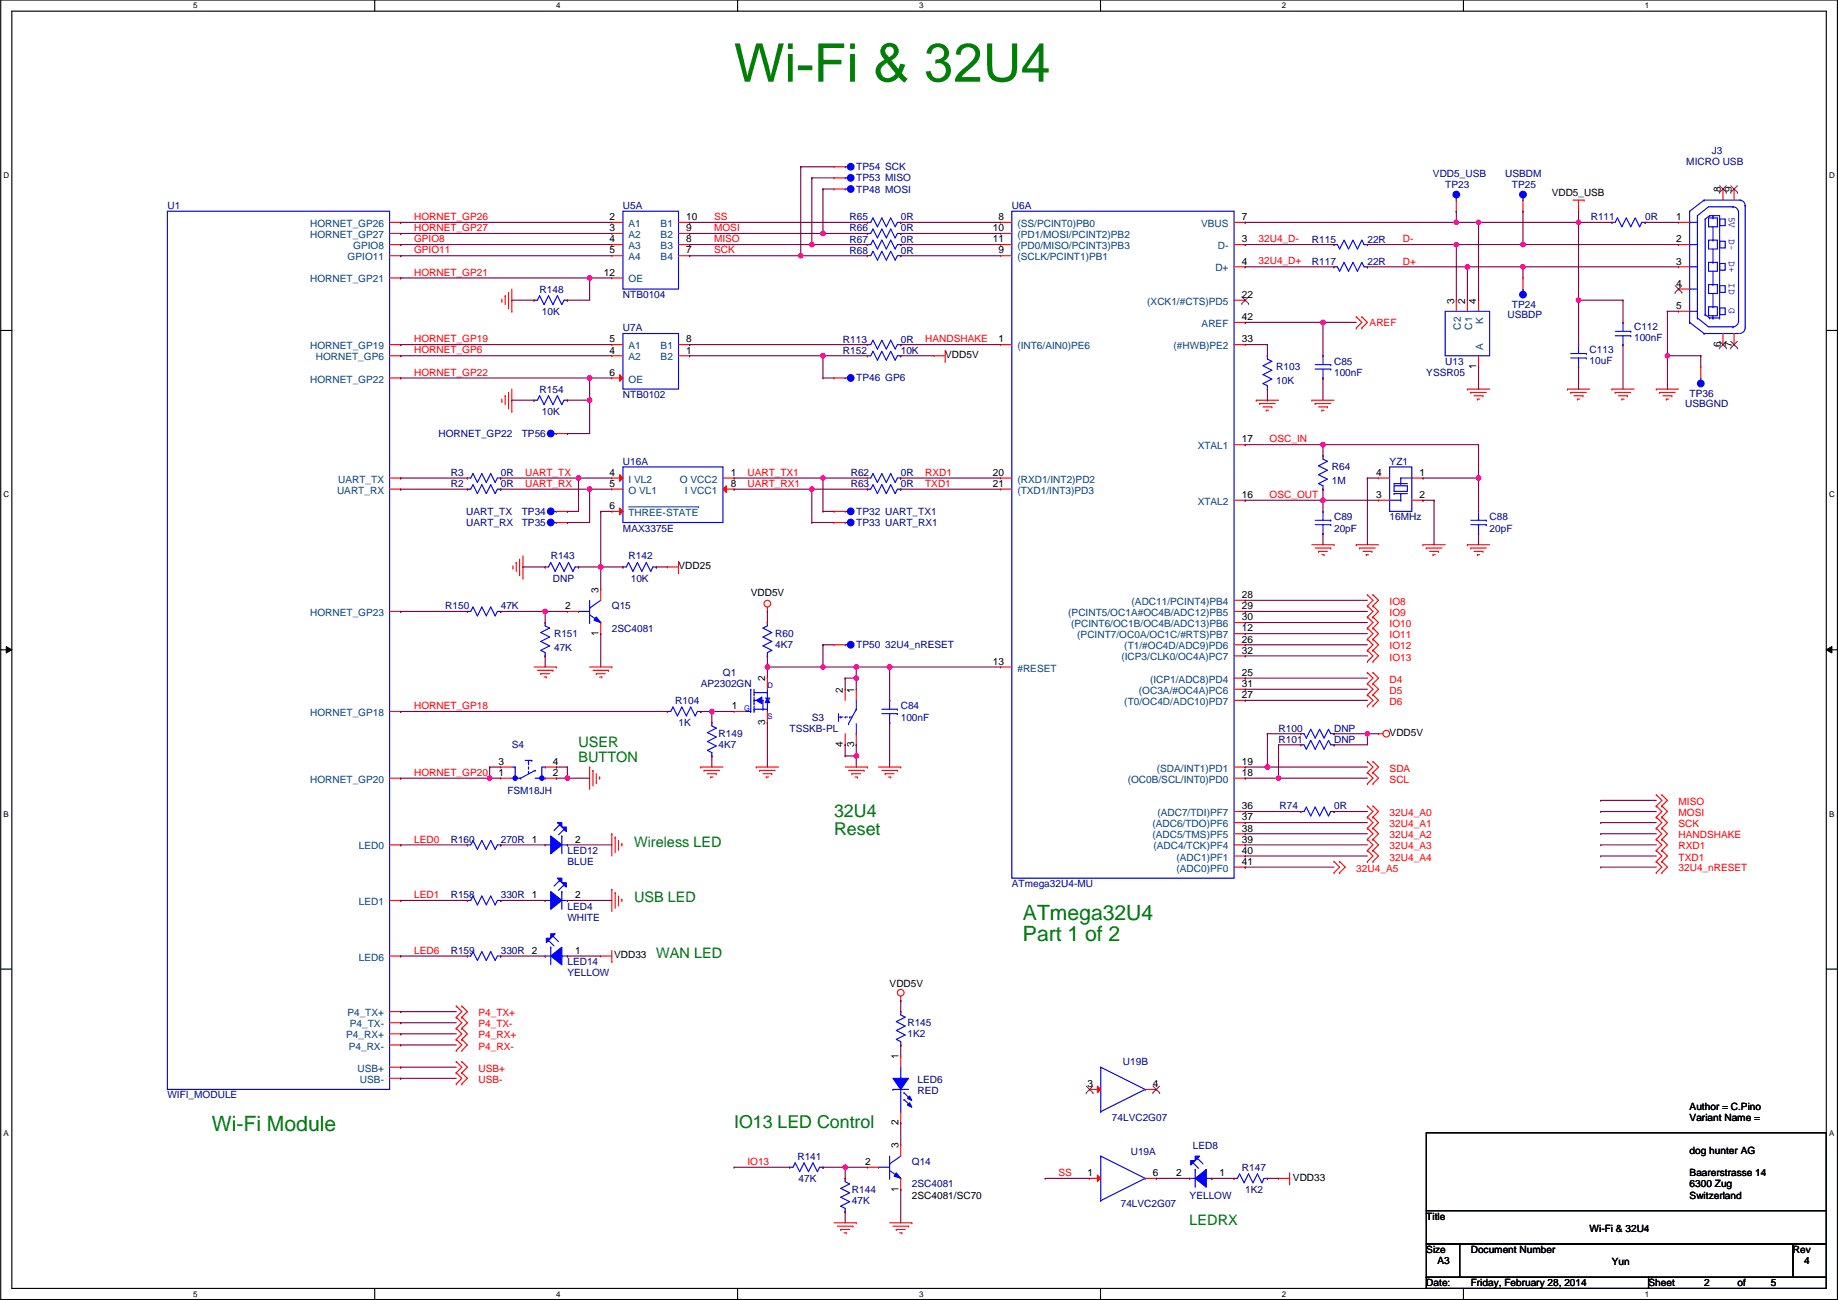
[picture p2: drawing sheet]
<svg xmlns="http://www.w3.org/2000/svg" width="420mm" height="297mm" viewBox="0 0 420 297" stroke-linecap="round" stroke-linejoin="round" font-family="sans-serif">
<defs><g id="words">
<g font-size="4.8" fill="#008000">
<text x="233.8" y="210.1">ATmega32U4</text>
<text x="233.8" y="215.1">Part 1 of 2</text>
<text x="48.4" y="258.4">Wi-Fi Module</text>
</g>
<g font-size="4.1" fill="#008000">
<text x="190.7" y="186.6">32U4</text>
<text x="190.7" y="190.8">Reset</text>
<text x="167.8" y="257.7">IO13 LED Control</text>
</g>
<g font-size="3.3" fill="#008000">
<text x="132.2" y="170.6">USER</text>
<text x="132.2" y="174">BUTTON</text>
<text x="144.9" y="193.5">Wireless LED</text>
<text x="144.9" y="206.2">USB LED</text>
<text x="150" y="218.9">WAN LED</text>
<text x="271.9" y="279.9">LEDRX</text>
</g>
<g font-size="2.3" fill="#000080">
<text x="391.3" y="35.1">J3</text>
<text x="195.7" y="38.9">TP54 SCK</text>
<text x="195.7" y="41.4">TP53 MISO</text>
<text x="327.6" y="40.4">VDD5_USB</text>
<text x="344.1" y="40.4">USBDM</text>
<text x="385.5" y="37.6">MICRO USB</text>
<text x="38.3" y="47.8">U1</text>
<text x="142.4" y="47.8">U5A</text>
<text x="195.7" y="44">TP48 MOSI</text>
<text x="231.3" y="47.8">U6A</text>
<text x="330.4" y="43">TP23</text>
<text x="345.6" y="43">TP25</text>
<text x="194.2" y="52.9">R66</text>
<text x="194.2" y="50.3">R65</text>
<text x="205.9" y="52.9">0R</text>
<text x="205.9" y="50.3">0R</text>
<text x="363.6" y="50.3">R111</text>
<text x="376.1" y="50.3">0R</text>
<text x="194.2" y="58">R68</text>
<text x="194.2" y="55.4">R67</text>
<text x="205.9" y="58">0R</text>
<text x="205.9" y="55.4">0R</text>
<text x="299.9" y="55.4">R115</text>
<text x="312.6" y="55.4">22R</text>
<text x="299.9" y="60.5">R117</text>
<text x="312.6" y="60.5">22R</text>
<text x="123.4" y="66.8">R148</text>
<text x="123.9" y="71.9">10K</text>
<text x="142.4" y="68.1">NTB0104</text>
<text x="345.6" y="70.4">TP24</text>
<text x="142.4" y="75.7">U7A</text>
<text x="344.6" y="72.7">USBDP</text>
<text x="373.5" y="75.5">C112</text>
<text x="192.7" y="78.3">R113</text>
<text x="192.7" y="80.8">R152</text>
<text x="205.9" y="78.3">0R</text>
<text x="205.9" y="80.8">10K</text>
<text x="305" y="83.4">C85</text>
<text x="330.4" y="83.4">U13</text>
<text x="363.4" y="80.6">C113</text>
<text x="363.4" y="83.1">10uF</text>
<text x="373.5" y="78">100nF</text>
<text x="123.4" y="89.7">R154</text>
<text x="195.7" y="87.2">TP46 GP6</text>
<text x="291.8" y="84.6">R103</text>
<text x="291.8" y="87.7">10K</text>
<text x="305" y="85.9">100nF</text>
<text x="326" y="85.9">YSSR05</text>
<text x="123.9" y="94.8">10K</text>
<text x="142.4" y="91">NTB0102</text>
<text x="385.2" y="93">USBGND</text>
<text x="386.2" y="90.7">TP36</text>
<text x="100.2" y="99.9">HORNET_GP22</text>
<text x="119.3" y="99.9">TP56</text>
<text x="142.4" y="106.2">U16A</text>
<text x="304.5" y="107.5">R64</text>
<text x="317.7" y="106.2">YZ1</text>
<text x="103" y="108.8">R3</text>
<text x="103" y="111.3">R2</text>
<text x="114.5" y="108.8">0R</text>
<text x="114.5" y="111.3">0R</text>
<text x="194.5" y="111.3">R63</text>
<text x="194.5" y="108.8">R62</text>
<text x="205.9" y="111.3">0R</text>
<text x="205.9" y="108.8">0R</text>
<text x="304.5" y="110.5">1M</text>
<text x="106.6" y="117.6">UART_TX</text>
<text x="119.3" y="117.6">TP34</text>
<text x="195.7" y="117.6">TP32 UART_TX1</text>
<text x="305" y="118.9">C89</text>
<text x="317.7" y="118.9">16MHz</text>
<text x="340.5" y="118.9">C88</text>
<text x="106.6" y="120.2">UART_RX</text>
<text x="119.3" y="120.2">TP35</text>
<text x="142.4" y="121.5">MAX3375E</text>
<text x="195.7" y="120.2">TP33 UART_RX1</text>
<text x="305" y="121.5">20pF</text>
<text x="340.5" y="121.5">20pF</text>
<text x="125.9" y="127.8">R143</text>
<text x="143.7" y="127.8">R142</text>
<text x="126.4" y="132.9">DNP</text>
<text x="144.2" y="132.9">10K</text>
<text x="101.8" y="139.2">R150</text>
<text x="114.5" y="139.2">47K</text>
<text x="139.9" y="139.2">Q15</text>
<text x="126.7" y="145.6">R151</text>
<text x="126.7" y="148.6">47K</text>
<text x="139.9" y="144.3">2SC4081</text>
<text x="177.2" y="145.6">R60</text>
<text x="177.2" y="148.1">4K7</text>
<text x="195.7" y="148.1">TP50 32U4_nRESET</text>
<text x="165.3" y="154.5">Q1</text>
<text x="154.3" y="160.8">R104</text>
<text x="160.2" y="157">AP2302GN</text>
<text x="155.1" y="165.9">1K</text>
<text x="180.5" y="167.2">TSSKB-PL</text>
<text x="185.6" y="164.6">S3</text>
<text x="205.9" y="162.1">C84</text>
<text x="205.9" y="164.6">100nF</text>
<text x="292.3" y="167.2">R100</text>
<text x="305" y="167.2">DNP</text>
<text x="117" y="171">S4</text>
<text x="164.2" y="168.4">R149</text>
<text x="164.2" y="171">4K7</text>
<text x="292.3" y="169.7">R101</text>
<text x="305" y="169.7">DNP</text>
<text x="116" y="181.4">FSM18JH</text>
<text x="292.5" y="185">R74</text>
<text x="305" y="185">0R</text>
<text x="103" y="192.6">R160</text>
<text x="114.5" y="192.6">270R 1</text>
<text x="129.7" y="195.1">LED12</text>
<text x="129.7" y="197.7">BLUE</text>
<text x="231.3" y="202.7">ATmega32U4-MU</text>
<text x="103" y="205.3">R158</text>
<text x="114.5" y="205.3">330R 1</text>
<text x="129.7" y="207.8">LED4</text>
<text x="129.7" y="210.4">WHITE</text>
<text x="103" y="218">R159</text>
<text x="114.5" y="218">330R 2</text>
<text x="129.7" y="220.5">LED14</text>
<text x="129.7" y="223.1">YELLOW</text>
<text x="207.4" y="234.5">R145</text>
<text x="207.4" y="237">1K2</text>
<text x="256.7" y="243.4">U19B</text>
<text x="38.3" y="251">WIFI_MODULE</text>
<text x="209.7" y="247.4">LED6</text>
<text x="209.7" y="250">RED</text>
<text x="254.2" y="256.1">74LVC2G07</text>
<text x="258.5" y="264">U19A</text>
<text x="272.7" y="262.4">LED8</text>
<text x="182.3" y="265">R141</text>
<text x="208.4" y="266.2">Q14</text>
<text x="283.9" y="267.5">R147</text>
<text x="182.5" y="270">47K</text>
<text x="194.7" y="272.6">R144</text>
<text x="194.7" y="275.1">47K</text>
<text x="208.4" y="271.3">2SC4081</text>
<text x="256.2" y="275.9">74LVC2G07</text>
<text x="271.9" y="273.9">YELLOW</text>
<text x="284.6" y="272.6">1K2</text>
</g>
<g font-size="2.3">
<text x="354.8" y="44.7">VDD5_USB</text>
<text x="393.4" y="43.9" transform="rotate(-90 393.4 43.9)">8</text>
<text x="395.9" y="43.9" transform="rotate(-90 395.9 43.9)">9</text>
<text x="139.3" y="50.3">2</text>
<text x="139.3" y="52.8">3</text>
<text x="156.9" y="50.3">10</text>
<text x="156.9" y="52.8">9</text>
<text x="227" y="52.8">10</text>
<text x="228.2" y="50.3">8</text>
<text x="283.9" y="50.3">7</text>
<text x="383.2" y="50.3">1</text>
<text x="139.3" y="55.4">4</text>
<text x="139.3" y="57.9">5</text>
<text x="156.9" y="55.4">8</text>
<text x="156.9" y="57.9">7</text>
<text x="227" y="55.4">11</text>
<text x="228.2" y="57.9">9</text>
<text x="283.9" y="55.4">3</text>
<text x="383.2" y="55.4">2</text>
<text x="138.1" y="63">12</text>
<text x="283.9" y="60.5">4</text>
<text x="383.2" y="60.5">3</text>
<text x="383.2" y="65.5">4</text>
<text x="283.9" y="68.1">22</text>
<text x="332.4" y="69.3" transform="rotate(-90 332.4 69.3)">3</text>
<text x="334.9" y="69.3" transform="rotate(-90 334.9 69.3)">2</text>
<text x="337.5" y="69.3" transform="rotate(-90 337.5 69.3)">4</text>
<text x="383.2" y="70.6">5</text>
<text x="283.9" y="73.2">42</text>
<text x="139.3" y="78.2">5</text>
<text x="139.3" y="80.8">4</text>
<text x="156.9" y="78.2">8</text>
<text x="156.9" y="80.8">1</text>
<text x="216.1" y="81.8">VDD5V</text>
<text x="228.2" y="78.2">1</text>
<text x="283.9" y="78.2">33</text>
<text x="393.4" y="79.3" transform="rotate(-90 393.4 79.3)">6</text>
<text x="395.9" y="79.3" transform="rotate(-90 395.9 79.3)">7</text>
<text x="139.3" y="85.9">6</text>
<text x="337.5" y="84.3" transform="rotate(-90 337.5 84.3)">1</text>
<text x="283.9" y="101.1">17</text>
<text x="139.3" y="108.7">4</text>
<text x="139.3" y="111.3">5</text>
<text x="167" y="108.7">1</text>
<text x="167" y="111.3">8</text>
<text x="227" y="108.7">20</text>
<text x="227" y="111.3">21</text>
<text x="283.9" y="113.8">16</text>
<text x="314.6" y="113.8">3</text>
<text x="314.6" y="108.7">4</text>
<text x="324.5" y="108.7">1</text>
<text x="324.5" y="113.8">2</text>
<text x="139.3" y="116.3">6</text>
<text x="155.1" y="130.1">VDD25</text>
<text x="136.8" y="135.4" transform="rotate(-90 136.8 135.4)">3</text>
<text x="171.6" y="136.2">VDD5V</text>
<text x="283.9" y="136.7">28</text>
<text x="129.2" y="139.2">2</text>
<text x="283.9" y="141.7">30</text>
<text x="283.9" y="139.2">29</text>
<text x="136.8" y="145.3" transform="rotate(-90 136.8 145.3)">1</text>
<text x="283.9" y="149.4">32</text>
<text x="283.9" y="146.8">26</text>
<text x="283.9" y="144.3">12</text>
<text x="174.9" y="155.7" transform="rotate(-90 174.9 155.7)">2</text>
<text x="227" y="151.9">13</text>
<text x="283.9" y="154.4">25</text>
<text x="192.7" y="158.2" transform="rotate(-90 192.7 158.2)">2</text>
<text x="195.2" y="158.2" transform="rotate(-90 195.2 158.2)">1</text>
<text x="283.9" y="157">31</text>
<text x="283.9" y="159.5">27</text>
<text x="167.3" y="162.1">1</text>
<text x="174.9" y="165.6" transform="rotate(-90 174.9 165.6)">3</text>
<text x="192.7" y="170.7" transform="rotate(-90 192.7 170.7)">4</text>
<text x="195.2" y="170.7" transform="rotate(-90 195.2 170.7)">3</text>
<text x="317.7" y="168.2">VDD5V</text>
<text x="113.9" y="177.3">1</text>
<text x="113.9" y="174.8">3</text>
<text x="126.4" y="177.3">2</text>
<text x="126.4" y="174.8">4</text>
<text x="283.9" y="177.3">18</text>
<text x="283.9" y="174.8">19</text>
<text x="283.9" y="184.9">36</text>
<text x="283.9" y="187.5">37</text>
<text x="283.9" y="190">38</text>
<text x="131.5" y="192.5">2</text>
<text x="283.9" y="192.5">39</text>
<text x="283.9" y="195.1">40</text>
<text x="283.9" y="197.6">41</text>
<text x="131.5" y="205.2">2</text>
<text x="131.5" y="217.9">1</text>
<text x="140.4" y="219">VDD33</text>
<text x="203.4" y="225.6">VDD5V</text>
<text x="205.4" y="242.1" transform="rotate(-90 205.4 242.1)">1</text>
<text x="248.6" y="248.4">3</text>
<text x="263.6" y="248.4">4</text>
<text x="205.4" y="257.1" transform="rotate(-90 205.4 257.1)">2</text>
<text x="386.2" y="253.5">Author = C.Pino</text>
<text x="386.2" y="256.1">Variant Name =</text>
<text x="205.4" y="262.4" transform="rotate(-90 205.4 262.4)">3</text>
<text x="386.2" y="263.7">dog hunter AG</text>
<text x="197.8" y="266.2">2</text>
<text x="248.6" y="268.7">1</text>
<text x="263.6" y="268.7">6</text>
<text x="268.9" y="268.7">2</text>
<text x="278.8" y="268.7">1</text>
<text x="295.6" y="269.8">VDD33</text>
<text x="386.2" y="268.8">Baarerstrasse 14</text>
<text x="205.4" y="272.3" transform="rotate(-90 205.4 272.3)">1</text>
<text x="208.4" y="273.9">2SC4081/SC70</text>
<text x="386.2" y="271.3">6300 Zug</text>
<text x="386.2" y="273.9">Switzerland</text>
<text x="326" y="278.7">Title</text>
<text x="363.4" y="281.5">Wi-Fi &amp; 32U4</text>
<text x="326" y="286.3">Size</text>
<text x="336.2" y="286.3">Document Number</text>
<text x="409.9" y="286.3">Rev</text>
<text x="326" y="293.9">Date:</text>
<text x="328.6" y="288.8">A3</text>
<text x="336.2" y="293.9">Friday, February 28, 2014</text>
<text x="368.5" y="289.1">Yun</text>
<text x="376.8" y="293.9">Sheet</text>
<text x="389.5" y="293.9">2</text>
<text x="397.2" y="293.9">of</text>
<text x="404.8" y="293.9">5</text>
<text x="412.4" y="288.8">4</text>
</g>
<g font-size="2.3" fill="#004080">
<text x="70.9" y="51.8">HORNET_GP26</text>
<text x="143.7" y="51.8">A1</text>
<text x="151" y="51.8">B1</text>
<text x="232.6" y="51.8">(SS/PCINT0)PB0</text>
<text x="274.6" y="51.8">VBUS</text>
<text x="70.9" y="54.4">HORNET_GP27</text>
<text x="79.5" y="59.5">GPIO11</text>
<text x="80.8" y="56.9">GPIO8</text>
<text x="143.7" y="54.4">A2</text>
<text x="143.7" y="56.9">A3</text>
<text x="143.7" y="59.5">A4</text>
<text x="151" y="54.4">B2</text>
<text x="151" y="56.9">B3</text>
<text x="151" y="59.5">B4</text>
<text x="232.6" y="59.5">(SCLK/PCINT1)PB1</text>
<text x="232.6" y="54.4">(PD1/MOSI/PCINT2)PB2</text>
<text x="232.6" y="56.9">(PD0/MISO/PCINT3)PB3</text>
<text x="278.4" y="56.9">D-</text>
<text x="70.9" y="64.5">HORNET_GP21</text>
<text x="143.7" y="64.5">OE</text>
<text x="277.8" y="62">D+</text>
<text x="262.3" y="69.6">(XCK1/#CTS)PD5</text>
<text x="274.7" y="74.7">AREF</text>
<text x="334" y="75.3" transform="rotate(-90 334 75.3)">C2</text>
<text x="336.5" y="75.3" transform="rotate(-90 336.5 75.3)">C1</text>
<text x="339" y="73.9" transform="rotate(-90 339 73.9)">K</text>
<text x="70.9" y="79.8">HORNET_GP19</text>
<text x="72.2" y="82.3">HORNET_GP6</text>
<text x="143.7" y="79.8">A1</text>
<text x="143.7" y="82.3">A2</text>
<text x="151" y="79.8">B1</text>
<text x="151" y="82.3">B2</text>
<text x="232.6" y="79.8">(INT6/AIN0)PE6</text>
<text x="268.3" y="79.8">(#HWB)PE2</text>
<text x="339" y="80" transform="rotate(-90 339 80)">A</text>
<text x="70.9" y="87.4">HORNET_GP22</text>
<text x="143.7" y="87.4">OE</text>
<text x="273.8" y="102.6">XTAL1</text>
<text x="77" y="112.8">UART_RX</text>
<text x="77.3" y="110.3">UART_TX</text>
<text x="143.7" y="110.3">I VL2</text>
<text x="143.7" y="112.8">O VL1</text>
<text x="155.4" y="110.3">O VCC2</text>
<text x="156.6" y="112.8">I VCC1</text>
<text x="232.6" y="110.3">(RXD1/INT2)PD2</text>
<text x="232.6" y="112.8">(TXD1/INT3)PD3</text>
<text x="143.7" y="117.9">THREE-STATE</text>
<text x="273.8" y="115.3">XTAL2</text>
<text x="70.9" y="140.7">HORNET_GP23</text>
<text x="244.2" y="140.7">(PCINT5/OC1A#OC4B/ADC12)PB5</text>
<text x="244.8" y="143.3">(PCINT6/OC1B/OC4B/ADC13)PB6</text>
<text x="258.7" y="138.2">(ADC11/PCINT4)PB4</text>
<text x="246.3" y="145.8">(PCINT7/OC0A/OC1C/#RTS)PB7</text>
<text x="257" y="148.4">(T1/#OC4D/ADC9)PD6</text>
<text x="232.6" y="153.4">#RESET</text>
<text x="256.4" y="150.9">(ICP3/CLK0/OC4A)PC7</text>
<text x="262.9" y="156">(ICP1/ADC8)PD4</text>
<text x="257" y="161.1">(T0/OC4D/ADC10)PD7</text>
<text x="260.3" y="158.5">(OC3A/#OC4A)PC6</text>
<text x="70.9" y="163.6">HORNET_GP18</text>
<text x="70.9" y="178.8">HORNET_GP20</text>
<text x="257.8" y="178.8">(OC0B/SCL/INT0)PD0</text>
<text x="264.4" y="176.3">(SDA/INT1)PD1</text>
<text x="263.4" y="189">(ADC6/TDO)PF6</text>
<text x="263.4" y="191.5">(ADC5/TMS)PF5</text>
<text x="264.6" y="186.5">(ADC7/TDI)PF7</text>
<text x="82" y="194.1">LED0</text>
<text x="263.7" y="194.1">(ADC4/TCK)PF4</text>
<text x="268.9" y="196.6">(ADC1)PF1</text>
<text x="268.9" y="199.2">(ADC0)PF0</text>
<text x="82" y="206.8">LED1</text>
<text x="82" y="219.5">LED6</text>
<text x="79.4" y="232.2">P4_TX+</text>
<text x="79.1" y="237.3">P4_RX+</text>
<text x="79.7" y="239.8">P4_RX-</text>
<text x="80" y="234.7">P4_TX-</text>
<text x="81.7" y="244.9">USB+</text>
<text x="82.3" y="247.4">USB-</text>
</g>
<g font-size="2.3" fill="#f00">
<text x="94.7" y="50.3">HORNET_GP26</text>
<text x="94.7" y="52.8">HORNET_GP27</text>
<text x="163.2" y="50.3">SS</text>
<text x="163.2" y="52.8">MOSI</text>
<text x="94.7" y="55.4">GPIO8</text>
<text x="94.7" y="57.9">GPIO11</text>
<text x="163.2" y="55.4">MISO</text>
<text x="163.2" y="57.9">SCK</text>
<text x="287.7" y="55.3">32U4_D-</text>
<text x="320.7" y="55.4">D-</text>
<text x="94.7" y="63">HORNET_GP21</text>
<text x="287.7" y="60.4">32U4_D+</text>
<text x="320.7" y="60.5">D+</text>
<text x="313.1" y="74.5">AREF</text>
<text x="94.7" y="78.2">HORNET_GP19</text>
<text x="94.7" y="80.7">HORNET_GP6</text>
<text x="211.5" y="78.2">HANDSHAKE</text>
<text x="94.7" y="85.8">HORNET_GP22</text>
<text x="290.2" y="101.1">OSC_IN</text>
<text x="120.1" y="108.7">UART_TX</text>
<text x="120.1" y="111.2">UART_RX</text>
<text x="170.9" y="108.7">UART_TX1</text>
<text x="170.9" y="111.2">UART_RX1</text>
<text x="211.5" y="108.7">RXD1</text>
<text x="211.5" y="111.3">TXD1</text>
<text x="290.2" y="113.8">OSC_OUT</text>
<text x="317.7" y="143.3">IO10</text>
<text x="317.7" y="140.8">IO9</text>
<text x="317.7" y="138.2">IO8</text>
<text x="317.7" y="145.8">IO11</text>
<text x="317.7" y="148.4">IO12</text>
<text x="317.7" y="150.9">IO13</text>
<text x="317.7" y="158.5">D5</text>
<text x="317.7" y="156">D4</text>
<text x="317.7" y="161.1">D6</text>
<text x="94.7" y="162">HORNET_GP18</text>
<text x="94.7" y="177.3">HORNET_GP20</text>
<text x="317.7" y="176.3">SDA</text>
<text x="317.7" y="178.9">SCL</text>
<text x="383.7" y="183.9">MISO</text>
<text x="317.7" y="186.5">32U4_A0</text>
<text x="317.7" y="191.6">32U4_A2</text>
<text x="317.7" y="189">32U4_A1</text>
<text x="383.7" y="191.6">HANDSHAKE</text>
<text x="383.7" y="189">SCK</text>
<text x="383.7" y="186.5">MOSI</text>
<text x="94.7" y="192.5">LED0</text>
<text x="317.7" y="196.6">32U4_A4</text>
<text x="317.7" y="194.1">32U4_A3</text>
<text x="383.7" y="194.1">RXD1</text>
<text x="383.7" y="196.6">TXD1</text>
<text x="310" y="199.2">32U4_A5</text>
<text x="383.7" y="198.9">32U4_nRESET</text>
<text x="94.7" y="205.2">LED1</text>
<text x="94.7" y="217.9">LED6</text>
<text x="109.4" y="232.2">P4_TX+</text>
<text x="109.4" y="234.7">P4_TX-</text>
<text x="109.4" y="239.8">P4_RX-</text>
<text x="109.4" y="237.3">P4_RX+</text>
<text x="109.4" y="244.9">USB+</text>
<text x="109.4" y="247.4">USB-</text>
<text x="170.9" y="266.2">IO13</text>
<text x="242" y="268.7">SS</text>
</g>
<g font-size="2.3" fill="#00f">
<text x="395.2" y="49.5" transform="rotate(90 395.2 49.5)">5V</text>
<text x="395.2" y="54.6" transform="rotate(90 395.2 54.6)">D-</text>
<text x="395.2" y="59.7" transform="rotate(90 395.2 59.7)">D+</text>
<text x="395.2" y="64.8" transform="rotate(90 395.2 64.8)">ID</text>
<text x="395.2" y="70.4" transform="rotate(90 395.2 70.4)">G</text>
</g>
<g font-size="1.8">
<text x="44.2" y="1.9">5</text>
<text x="127.1" y="1.9">4</text>
<text x="210.1" y="1.9">3</text>
<text x="293.1" y="1.9">2</text>
<text x="376" y="1.9">1</text>
<text x=".8" y="40.7">D</text>
<text x="418.1" y="40.7">D</text>
<text x=".8" y="113.6">C</text>
<text x="418.1" y="113.6">C</text>
<text x=".8" y="186.6">B</text>
<text x="418.1" y="186.6">B</text>
<text x=".8" y="259.6">A</text>
<text x="418.1" y="259.6">A</text>
<text x="44.2" y="296.3">5</text>
<text x="127.1" y="296.3">4</text>
<text x="210.1" y="296.3">3</text>
<text x="293.1" y="296.3">2</text>
<text x="376" y="296.3">1</text>
</g>
<g font-size="1.8" fill="#00f">
<text x="175.4" y="157.3">D</text>
<text x="170.1" y="162.4">G</text>
<text x="175.4" y="164.2">S</text>
</g>
</g></defs>
<path d="M.2 0h419.8v296.9h-419.8zM2.7 2.5h414.8v291.9h-414.8z" fill="none" stroke="#000" stroke-width=".25"/>
<g fill="#fff">
<path d="M44.2 .3h1v2h-1z"/>
<path d="M44.2 294.6h1v2.1h-1z"/>
</g>
<path d="M85.7 0v2.5M85.7 294.4v2.5" fill="none" stroke="#000" stroke-width=".25"/>
<g fill="#fff">
<path d="M127.1 .3h1v2h-1z"/>
<path d="M127.1 294.6h1v2.1h-1z"/>
</g>
<path d="M168.6 0v2.5M168.6 294.4v2.5" fill="none" stroke="#000" stroke-width=".25"/>
<g fill="#fff">
<path d="M210.1 .3h1v2h-1z"/>
<path d="M210.1 294.6h1v2.1h-1z"/>
</g>
<path d="M251.6 0v2.5M251.6 294.4v2.5" fill="none" stroke="#000" stroke-width=".25"/>
<g fill="#fff">
<path d="M293.1 .3h1v2h-1z"/>
<path d="M293.1 294.6h1v2.1h-1z"/>
</g>
<path d="M334.5 0v2.5M334.5 294.4v2.5" fill="none" stroke="#000" stroke-width=".25"/>
<g fill="#fff">
<path d="M376 .3h1v2h-1z"/>
<path d="M376 294.6h1v2.1h-1z"/>
<path d="M.8 39h1.3v2.1h-1.3z"/>
<path d="M418.1 39h1.3v2.1h-1.3z"/>
<path d="M.8 112h1.3v2h-1.3z"/>
<path d="M418.1 112h1.3v2h-1.3z"/>
</g>
<path d="M.2 75.5h2.5M417.5 75.5h2.5" fill="none" stroke="#000" stroke-width=".25"/>
<g fill="#fff">
<path d="M.8 185h1.2v2h-1.2z"/>
<path d="M418.1 185h1.2v2h-1.2z"/>
</g>
<path d="M.2 148.5h2.5M417.5 148.5h2.5" fill="none" stroke="#000" stroke-width=".25"/>
<path d="M1.4 147.7l1.3 .8-1.3 .7zM417.5 148.5l1.3-.8v1.5z" fill="#000"/>
<path d="M1.4 147.7l1.3 .8-1.3 .7zM417.5 148.5l1.3-.8v1.5z" fill="none" stroke="#000" stroke-width=".23"/>
<g fill="#fff">
<path d="M.8 257.9h1.2v2h-1.2z"/>
<path d="M418.1 257.9h1.2v2h-1.2z"/>
</g>
<path d="M.2 221.4h2.5M417.5 221.4h2.5" fill="none" stroke="#000" stroke-width=".25"/>
<path d="M168 9.9h1.1l1.7 7.5 2.1-7.5h1.4l1.4 5 .5 2.5 1.8-7.5h1.2l-2.4 8.8h-1.1l-2.2-7.7-2.1 7.7h-1.1zM180.1 9.9h1.1v1.3h-1.1zM180.1 12.3h1.1v6.4h-1.1zM182.4 15h3.3v1h-3.3zM187.1 9.9h5.9v1.1h-4.8v2.7h4.1v1h-4.1v4h-1.1zM194.3 9.9h1.1v1.3h-1.1zM194.3 12.3h1.1v6.4h-1.1zM201.9 10.4a2 2 0 0 1 2.7-.3 2 2 0 0 1 .4 2.7l-1.2 1 1.6 2 .4-1.3 1.1 .3-.8 1.9 1.4 1.3-.7 .9-1.4-1.3a2.83 2.83 0 0 1-3.4 1.1 2.83 2.83 0 0 1-1.7-3.2l.6-1 1.3-.9a2.22 2.22 0 0 1-.3-3.2zM202.6 10.9a1.1 1.1 0 0 0 .2 1.6l.4 .6a1.33 1.33 0 0 0 1.1-1 1.33 1.33 0 0 0-.4-1.3l-.8-.1zM201.8 15.1a1.68 1.68 0 0 0 .1 2.4 1.68 1.68 0 0 0 2.5-.3l.3-.4-1.9-2.5zM212.4 10.7a2.5 2.5 0 0 1 3.1-.6 2.5 2.5 0 0 1 1.3 2.9l-.5 .6-.6 .3a2.5 2.5 0 0 1 1.6 2.8 2.5 2.5 0 0 1-2.4 2.1 2.71 2.71 0 0 1-3.2-2.4l1-.2a1.76 1.76 0 0 0 2.1 1.7 1.76 1.76 0 0 0 1.4-2.3 1.76 1.76 0 0 0-2.4-1.1l.1-.9a1.47 1.47 0 0 0 1.8-.8 1.47 1.47 0 0 0-.7-1.9 1.57 1.57 0 0 0-2.2 1.5l-1-.2zM219.3 10.5a2.84 2.84 0 0 1 4.8 1.8 4.5 4.5 0 0 1-2.2 3.3l-2.1 2h4.3v1.1h-5.8a4.6 4.6 0 0 1 2.2-3.3 5.3 5.3 0 0 0 2.5-3.1 1.69 1.69 0 0 0-1.8-1.5 1.69 1.69 0 0 0-1.6 1.7l-1.1-.1 .2-.9zM225.7 9.9h1.1v5.1a2.3 2.3 0 0 0 1.2 2.6 2.33 2.33 0 0 0 2.6-.2 2.33 2.33 0 0 0 .8-2.4v-5.1h1.1v5.1a3.2 3.2 0 0 1-3.9 3.8 2.92 2.92 0 0 1-2.9-3.3zM237.6 9.9h.9v5.7h1.2v1h-1.2v2.1h-1v-2.1h-3.8v-1zM237.5 11.7l-2.8 3.9h2.8z" fill="#008000"/>
<g fill="none" stroke="#f00" stroke-width=".25">
<path d="M359.6 45.7h2.5M360.8 48.3h.1M360.8 45.7v2.6M362.1 45.7h.1M114.7 68.8h.1M114.7 68.3v.5M115.5 67.6h.1M115.5 67.6v2M116.2 70.4h.1M116.2 66.8v3.6M117 71.1h.1M117 66v5.1"/>
<path d="M310 72.4h.1M310 74.9h.1M310 72.4l1.3 1.3-1.3 1.2M311.3 72.4h.1M311.3 74.9h.1M311.3 72.4l1.3 1.3-1.3 1.2M114.7 91.7h.1M114.7 91.2v.5M115.5 90.4h.1M115.5 90.4v2.1M116.2 93.2h.1M116.2 89.7v3.5"/>
<path d="M117 94h.1M117 88.9v5.1M213.5 81.3h.1M213.5 81.3h2.6M216.1 82.6h.1M216.1 80v2.6M287.2 91.4h.1M287.2 91.4h5.1M287.9 92.2h.1M287.9 92.2h3.6M288.7 93h2M289.5 93.7h.1"/>
<path d="M289.5 93.7h.5M290.7 93h.1M299.9 91.4h.1M299.9 91.4h5.1M300.6 92.2h.1M300.6 92.2h3.6M301.4 93h2M302.2 93.7h.1M302.2 93.7h.5M303.4 93h.1M335.4 88.9h.1M335.4 88.9h5.1"/>
<path d="M336.2 89.7h.1M336.2 89.7h3.6M337 90.4h2M337.7 91.2h.1M337.7 91.2h.5M339 90.4h.1M358.3 88.9h.1M358.3 88.9h5.1M359.1 89.7h.1M359.1 89.7h3.5M359.8 90.4h2.1M360.6 91.2h.1"/>
<path d="M360.6 91.2h.5M361.9 90.4h.1M368.5 88.9h.1M368.5 88.9h5M369.2 89.7h.1M369.2 89.7h3.6M370 90.4h2M370.8 91.2h.1M370.8 91.2h.5M372 90.4h.1M378.6 88.9h.1M378.6 88.9h5.1"/>
<path d="M379.4 89.7h.1M379.4 89.7h3.5M380.1 90.4h2.1M380.9 91.2h.1M380.9 91.2h.5M382.2 90.4h.1M117.3 129.8h.1M117.3 129.3v.5M118 128.5h.1M118 128.5v2.1M118.8 131.3h.1M118.8 127.8v3.5"/>
<path d="M119.5 132.1h.1M119.5 127v5.1M152.6 129.5h.1M152.6 129.5h2.5M155.1 130.8h.1M155.1 128.3v2.5M175.4 139.7h.1M175.4 138.7v1M299.9 124.5h5.1M300.6 125.2h3.6M301.4 126h.1M301.4 126h2"/>
<path d="M302.2 126.8h.5M302.7 126.8h.1M304.2 125.2h.1M305 124.5h.1M310 124.5h.1M310 124.5h5.1M310.8 125.2h.1M310.8 125.2h3.6M311.6 126h2M312.3 126.8h.1M312.3 126.8h.5M312.6 138.4h.1"/>
<path d="M312.6 135.9h.1M312.6 138.4l1.3 1.3-1.3 1.3M312.6 135.9l1.3 1.3-1.3 1.2M313.6 126h.1M313.9 138.4h.1M313.9 135.9h.1M313.9 138.4l1.2 1.3-1.2 1.3M313.9 135.9l1.2 1.3-1.2 1.2M325.3 124.5h.1M325.3 124.5h5.1M326 125.2h.1M326 125.2h3.6"/>
<path d="M326.8 126h2M327.6 126.8h.1M327.6 126.8h.5M328.8 126h.1M335.4 124.5h.1M335.4 124.5h5.1M336.2 125.2h.1M336.2 125.2h3.6M337 126h2M337.7 126.8h.1M337.7 126.8h.5M339 126h.1"/>
<path d="M122.1 152.4h5.1M122.8 153.2h3.6M123.6 153.9h.1M123.6 153.9h2M124.4 154.7h.5M124.9 154.7h.1M126.4 153.2h.1M127.2 152.4h.1M134.8 152.4h5.1M135.5 153.2h3.6M136.3 153.9h.1M136.3 153.9h2"/>
<path d="M137.1 154.7h.5M137.6 154.7h.1M139.1 153.2h.1M139.9 152.4h.1M312.6 143.5h.1M312.6 146.1h.1M312.6 141h.1M312.6 156.2h.1M312.6 158.8h.1M312.6 153.7h.1M312.6 148.6h.1M312.6 151.1h.1"/>
<path d="M312.6 143.5l1.3 1.3-1.3 1.3M312.6 141l1.3 1.2-1.3 1.3M312.6 156.2l1.3 1.3-1.3 1.3M312.6 153.7l1.3 1.2-1.3 1.3M312.6 158.8l1.3 1.2-1.3 1.3M312.6 146.1l1.3 1.2-1.3 1.3M312.6 148.6l1.3 1.3-1.3 1.2M313.9 143.5h.1M313.9 146.1h.1M313.9 141h.1M313.9 156.2h.1M313.9 158.8h.1"/>
<path d="M313.9 153.7h.1M313.9 148.6h.1M313.9 151.1h.1M313.9 143.5l1.2 1.3-1.2 1.3M313.9 141l1.2 1.2-1.2 1.3M313.9 156.2l1.2 1.3-1.2 1.3M313.9 153.7l1.2 1.2-1.2 1.3M313.9 158.8l1.2 1.2-1.2 1.3M313.9 146.1l1.2 1.2-1.2 1.3M313.9 148.6l1.2 1.3-1.2 1.2M134.8 175.3h.1M134.8 175.3v5"/>
<path d="M135.5 176h.1M135.5 176v3.6M136.3 178.8h.1M136.3 176.8v2M137.1 177.6h.1M137.1 177.6v.5M160.2 175.3h.1M160.2 175.3h5.1M160.9 176h.1M160.9 176h3.6M161.7 176.8h2M162.5 177.6h.1"/>
<path d="M162.5 177.6h.5M163.7 176.8h.1M172.9 175.3h.1M172.9 175.3h5.1M173.6 176h.1M173.6 176h3.6M174.4 176.8h2M175.2 177.6h.1M175.2 177.6h.5M176.4 176.8h.1M193.2 175.3h5.1M194 176h3.5"/>
<path d="M194.7 176.8h.1M194.7 176.8h2.1M195.5 177.6h.5M196 177.6h.1M197.5 176h.1M198.3 175.3h.1M200.8 175.3h5.1M201.6 176h3.5M202.3 176.8h.1M202.3 176.8h2.1M203.1 177.6h.5M203.6 177.6h.1"/>
<path d="M205.1 176h.1M205.9 175.3h.1M312.6 161.3h.1M312.6 174h.1M312.6 176.5h.1M312.6 179.1h.1M312.6 174l1.3 1.3-1.3 1.2M312.6 176.5l1.3 1.3-1.3 1.3M313.9 161.3h.1M313.9 174h.1M313.9 176.5h.1M313.9 179.1h.1"/>
<path d="M313.9 174l1.2 1.3-1.2 1.2M313.9 176.5l1.2 1.3-1.2 1.3M315.1 167.6h.1M315.1 167.6h1M139.9 190.5h.1M139.9 190.5v5.1M140.6 191.3h.1M140.6 191.3v3.5M141.4 194.1h.1M141.4 192v2.1M142.2 192.8h.1M142.2 192.8v.5"/>
<path d="M305 196.9h.1M305 199.4h.1M305 196.9l1.2 1.2-1.2 1.3M306.2 196.9h.1M306.2 199.4h.1M306.2 196.9l1.3 1.2-1.3 1.3M312.6 184.2h.1M312.6 186.7h.1M312.6 194.3h.1M312.6 196.9h.1M312.6 191.8h.1M312.6 189.2h.1"/>
<path d="M312.6 184.2l1.3 1.2-1.3 1.3M312.6 189.2l1.3 1.3-1.3 1.3M312.6 194.3l1.3 1.3-1.3 1.3M312.6 191.8l1.3 1.2-1.3 1.3M312.6 186.7l1.3 1.3-1.3 1.2M313.9 184.2h.1M313.9 186.7h.1M313.9 194.3h.1M313.9 196.9h.1M313.9 191.8h.1M313.9 189.2h.1M313.9 184.2l1.2 1.2-1.2 1.3"/>
<path d="M313.9 189.2l1.2 1.3-1.2 1.3M313.9 194.3l1.2 1.3-1.2 1.3M313.9 191.8l1.2 1.2-1.2 1.3M313.9 186.7l1.2 1.3-1.2 1.2M378.6 191.8h.1M378.6 194.3h.1M378.6 196.9h.1M378.6 189.2h.1M378.6 186.7h.1M378.6 184.2h.1M378.6 181.6h.1M378.6 199.4h.1"/>
<path d="M378.6 191.8l1.3 1.2-1.3 1.3M378.6 194.3l1.3 1.3-1.3 1.3M378.6 189.2l1.3 1.3-1.3 1.3M378.6 186.7l1.3 1.3-1.3 1.2M378.6 184.2l1.3 1.2-1.3 1.3M378.6 181.6l1.3 1.3-1.3 1.3M378.6 196.9l1.3 1.2-1.3 1.3M379.9 191.8h.1M379.9 194.3h.1M379.9 196.9h.1M379.9 189.2h.1M379.9 186.7h.1"/>
<path d="M379.9 184.2h.1M379.9 181.6h.1M379.9 199.4h.1M379.9 191.8l1.3 1.2-1.3 1.3M379.9 194.3l1.3 1.3-1.3 1.3M379.9 189.2l1.3 1.3-1.3 1.3M379.9 186.7l1.3 1.3-1.3 1.2M379.9 184.2l1.3 1.2-1.3 1.3M379.9 181.6l1.3 1.3-1.3 1.3M379.9 196.9l1.3 1.2-1.3 1.3M137.3 218.4h.1M137.3 218.4h2.6"/>
<path d="M139.9 219.7h.1M139.9 203.2h.1M139.9 203.2v5.1M139.9 217.2v2.5M140.6 204h.1M140.6 204v3.5M141.4 206.8h.1M141.4 204.7v2.1M142.2 205.5h.1M142.2 205.5v.5M104.3 232.4h.1M104.3 235h.1"/>
<path d="M104.3 229.9h.1M104.3 237.5h.1M104.3 232.4l1.3 1.3-1.3 1.3M104.3 229.9l1.3 1.2-1.3 1.3M104.3 237.5l1.3 1.3-1.3 1.2M104.3 235l1.3 1.2-1.3 1.3M105.6 232.4h.1M105.6 235h.1M105.6 229.9h.1M105.6 237.5h.1M105.6 232.4l1.2 1.3-1.2 1.3M105.6 229.9l1.2 1.2-1.2 1.3"/>
<path d="M105.6 237.5l1.2 1.3-1.2 1.2M105.6 235l1.2 1.2-1.2 1.3M205.9 228.6h.1M205.9 227.6v1M104.3 240h.1M104.3 245.1h.1M104.3 247.7h.1M104.3 242.6h.1M104.3 245.1l1.3 1.3-1.3 1.3M104.3 242.6l1.3 1.2-1.3 1.3M105.6 240h.1M105.6 245.1h.1"/>
<path d="M105.6 247.7h.1M105.6 242.6h.1M105.6 245.1l1.2 1.3-1.2 1.3M105.6 242.6l1.2 1.2-1.2 1.3M190.7 279.4h5M195.7 279.4h.1M203.4 279.4h5M208.4 279.4h.1M292.3 269.2h.1M292.3 269.2h2.5M294.8 270.5h.1M294.8 268v2.5"/>
<path d="M191.4 280.2h3.6M192.2 280.9h.1M192.2 280.9h2M193 281.7h.5M193.5 281.7h.1M195 280.2h.1M204.1 280.2h3.6M204.9 280.9h.1M204.9 280.9h2M205.7 281.7h.5M206.2 281.7h.1M207.7 280.2h.1"/>
<circle cx="175.4" cy="137.9" r=".76"/>
<circle cx="316.9" cy="167.6" r=".76"/>
<circle cx="205.9" cy="226.8" r=".76"/>
</g>
<path d="M326 258.8h91.5v17.8h-91.5zM326 276.6h91.5v7.6h-91.5zM326 284.2h7.7v7.7h-7.7zM326 291.9h50.8v2.5h-50.8zM333.7 284.2h76.2v7.7h-76.2zM376.8 291.9h40.7v2.5h-40.7zM409.9 284.2h7.6v7.7h-7.6z" fill="none" stroke="#000" stroke-width=".25"/>
<circle cx="332.9" cy="44.5" r=".76" fill="#00f"/>
<g fill="none" stroke="#00f" stroke-width=".25">
<path d="M332.9 45.7h.1M332.9 45.2v.5M204.1 248.9h.1M204.1 248.9h3.6M205.9 246.4h.1M205.9 254h.1M205.9 243.8v2.6M205.9 248.9v5.1"/>
<circle cx="332.9" cy="44.5" r=".76"/>
</g>
<path d="M332.9 48.3h.1M332.9 45.7v2.6" fill="none" stroke="#f00" stroke-width=".25"/>
<path d="M204.1 246.4h3.6l-1.8 2.5z" fill-rule="evenodd" fill="#00f"/>
<path d="M204.1 246.4h3.6l-1.8 2.5z" fill="none" stroke="#00f" stroke-width=".25"/>
<path d="M207.9 252l.5 1-1-.5z" fill-rule="evenodd" fill="#00f"/>
<path d="M207.9 252l.5 1-1-.5z" fill="none" stroke="#00f" stroke-width=".25"/>
<path d="M207.9 250.5l.5 1-1-.5z" fill-rule="evenodd" fill="#00f"/>
<g fill="none" stroke="#00f" stroke-width=".25">
<path d="M336.2 119.9h3.6M336.2 118.9h3.6M338 116.8h.1M338 116.8v2.1M338 119.9v2M339.8 119.9h.1M339.8 118.9h.1M338 121.9h.1M206.7 249.7h.1M206.7 251.2h.1M206.7 249.7l1.5 1.5M206.7 251.2l1.5 1.5"/>
<path d="M207.9 250.5l.5 1-1-.5z"/>
</g>
<path d="M338 116.8h.1M338 121.9h.1M205.9 241.3h.1M205.9 256.5h.1M205.9 241.3v2.5M205.9 254v2.5" fill="none" stroke="#f00" stroke-width=".25"/>
<circle cx="388.8" cy="87.6" r=".76" fill="#00f"/>
<g fill="none" stroke="#00f" stroke-width=".25">
<path d="M388.8 86.4h.1M388.8 86.4v.5M200.8 266.7h.1M200.8 266.7h2.6M203.4 265.9h.1M203.4 269.2h.1M203.4 267.5l2.5 1.7M203.4 264.2v5M205.9 269.2h.1M205.9 264.2l-2.5 1.7"/>
<circle cx="388.8" cy="87.6" r=".76"/>
</g>
<path d="M388.8 83.8h.1M388.8 83.8v2.6" fill="none" stroke="#f00" stroke-width=".25"/>
<path d="M204.9 268l1 1.2-1.5-.5z" fill="#00f"/>
<path d="M198.3 53.3h.1M198.3 53.3h.7l.6-1 1 2.1 1-2.1 1 2.1 1-2.1 1 2.1 .5-1.1h.8M205.9 53.3h.1M305 55.9h.1M305 55.9h.7l.5 1 1.1-2 1 2 1-2 1 2 1-2 .5 1h.8M312.6 55.9h.1M302.4 104.1h.1M302.4 111.8h.1M302.4 104.1v.8l1 .5-2 1 2 1-2 1.1 2 1-2 1 1 .5v.8M204.9 268l1 1.2-1.5-.5z" fill="none" stroke="#00f" stroke-width=".25"/>
<path d="M198.3 53.3h.1M205.9 53.3h.1M305 55.9h.1M312.6 55.9h.1M302.4 104.1h.1M302.4 111.8h.1M198.3 266.7h.1M198.3 266.7h2.5M205.9 271.8h.1M205.9 261.6h.1M205.9 261.6v2.6M205.9 269.2v2.6" fill="none" stroke="#f00" stroke-width=".25"/>
<path d="M125.9 191l2.5 2-2.5 2.1z" fill="#00f"/>
<path d="M125.9 191l2.5 2-2.5 2.1z" fill="none" stroke="#00f" stroke-width=".25"/>
<path d="M127.4 188h1v1z" fill="#00f"/>
<path d="M124.6 193h1.3M125.9 193h.1M127.4 188h1v1zM127.9 188.5h.1M127.9 188.5l-1.2 1.2M128.4 191h.1M128.4 191v4.1M128.4 193h1.3M128.9 189.5h.1M128.9 189.5l-1.2 1.3M129.7 193h.1" fill="none" stroke="#00f" stroke-width=".25"/>
<path d="M128.4 189h1.1v1z" fill="#00f"/>
<path d="M142.4 106.7h22.9v12.7h-22.9zM128.4 189h1.1v1zM297.3 185.4h.1M297.3 185.4h.8l.5-1 1 2 1-2 1.1 2 1-2 1 2 .5-1h.8M305 185.4h.1" fill="none" stroke="#00f" stroke-width=".25"/>
<path d="M124.6 193h.1M129.7 193h.1M297.3 185.4h.1M305 185.4h.1" fill="none" stroke="#f00" stroke-width=".25"/>
<path d="M141.6 108.5l.8 .7-.8 .8z" fill="#f00"/>
<path d="M139.9 109.2h.1M139.9 111.8h.1M139.9 109.2h2.5M139.9 111.8h2.5M141.6 108.5l.8 .7-.8 .8z" fill="none" stroke="#f00" stroke-width=".25"/>
<path d="M141.6 116.1l.8 .7-.8 .8z" fill="#f00"/>
<path d="M139.9 116.8h.1M139.9 116.8h2.5M141.6 116.1l.8 .7-.8 .8zM165.3 109.2h2.5M167.8 109.2h.1" fill="none" stroke="#f00" stroke-width=".25"/>
<path d="M143.7 115.8h16M159.7 115.8h.1" fill="none" stroke="#004080" stroke-width=".23"/>
<path d="M165.3 111.8l.7-.8v1.5z" fill="#f00"/>
<path d="M305 61h.1M312.6 61h.1M122.1 91.4h.1M129.7 91.4h.1M165.3 111.8l.7-.8v1.5zM165.3 111.8h2.5M167.8 111.8h.1M203.4 160h.1M203.4 165.1h.1" fill="none" stroke="#f00" stroke-width=".25"/>
<g fill="none" stroke="#00f" stroke-width=".25">
<path d="M305 61h.1M305 61h.7l.5 1 1.1-2 1 2 1-2 1 2 1-2 .5 1h.8M312.6 61h.1M122.1 91.4h.1M122.1 91.4h.7l.6-1 1 2.1 1-2.1 1 2.1 1-2.1 1 2.1 .5-1.1h.8M129.7 91.4h.1M201.6 162.1h3.5M201.6 163.1h3.5M203.4 165.1h.1M203.4 160h.1M203.4 160v2.1M203.4 163.1v2"/>
<path d="M205.1 162.1h.1M205.1 163.1h.1M251.6 264.2h.1M251.6 274.3h.1M251.6 264.2v10.1M251.6 264.2l10.2 5M261.8 269.2h.1M261.8 269.2l-10.2 5.1"/>
</g>
<path d="M250.9 268.5l.7 .7-.7 .8z" fill="#f00"/>
<path d="M249.1 269.2h.1M249.1 269.2h2.5M250.9 268.5l.7 .7-.7 .8zM261.8 269.2h2.5M264.3 269.2h.1" fill="none" stroke="#f00" stroke-width=".25"/>
<circle cx="194.5" cy="119.4" r=".76" fill="#00f"/>
<g fill="none" stroke="#00f" stroke-width=".25">
<path d="M193.2 119.4h.1M193.2 119.4h.5M162.7 165.1h.1M162.7 172.7h.1M162.7 165.1v.8l1 .5-2 1 2 1-2 1 2 1-2 1.1 1 .5v.7M106.8 205.7h.1M106.8 205.7h.8l.5-1 1 2.1 1-2.1 1.1 2.1 1-2.1 1 2.1 .5-1.1h.8M114.5 205.7h.1"/>
<circle cx="194.5" cy="119.4" r=".76"/>
</g>
<path d="M190.7 119.4h.1M190.7 119.4h2.5M162.7 165.1h.1M162.7 172.7h.1M106.8 205.7h.1M114.5 205.7h.1" fill="none" stroke="#f00" stroke-width=".25"/>
<circle cx="348.1" cy="67.3" r=".76" fill="#00f"/>
<g fill="none" stroke="#00f" stroke-width=".25">
<path d="M348.1 66h.1M348.1 66v.6M251.6 243.8h.1M251.6 254h.1M251.6 243.8v10.2M251.6 243.8l10.2 5.1M261.8 248.9h.1M261.8 248.9l-10.2 5.1"/>
<circle cx="348.1" cy="67.3" r=".76"/>
</g>
<path d="M348.1 63.5h.1M348.1 63.5v2.5" fill="none" stroke="#f00" stroke-width=".25"/>
<path d="M250.9 248.2l.7 .7-.7 .8z" fill="#f00"/>
<g fill="none" stroke="#f00" stroke-width=".25">
<path d="M332.9 68.6h.1M332.9 68.6v2.5M335.4 68.6h.1M335.4 68.6v2.5M338 68.6h.1M338 68.6v2.5M338 83.8h.1M338 81.3v2.5M106.8 218.4h.1M114.5 218.4h.1M249.1 248.9h.1M249.1 248.9h2.5"/>
<path d="M250.9 248.2l.7 .7-.7 .8zM261.8 248.9h2.5M264.3 248.9h.1"/>
</g>
<path d="M248.3 249.7h.1M248.3 248.2l1.6 1.5M249.8 248.2l-1.5 1.5M249.9 249.7h.1M263.6 249.7h.1M263.6 248.2l1.5 1.5M265.1 248.2l-1.5 1.5M265.1 249.7h.1" fill="none" stroke="#804000" stroke-width=".23"/>
<path d="M330.4 71.1h10.1v10.2h-10.1zM106.8 218.4h.1M106.8 218.4h.8l.5-1 1 2.1 1-2.1 1.1 2.1 1-2.1 1 2.1 .5-1.1h.8M114.5 218.4h.1" fill="none" stroke="#00f" stroke-width=".25"/>
<circle cx="125.9" cy="116.8" r=".76" fill="#00f"/>
<g fill="none" stroke="#00f" stroke-width=".25">
<path d="M142.4 48.3h12.7v17.7h-12.7zM198.3 50.8h.1M198.3 50.8h.7l.6-1 1 2 1-2 1 2 1-2 1 2 .5-1h.8M205.9 50.8h.1M126.7 116.8h.5M127.2 116.8h.1M152.6 162.6h.1M152.6 162.6h.7l.5-1 1.1 2 1-2 1 2 1-2 1 2 .5-1h.8M160.2 162.6h.1M191.7 163.8h.1M191.7 164.6h.1M191.7 163.8h1"/>
<path d="M191.7 163.1v1.5M192.2 163.8h.1M193.2 163.8h.1M193.2 163.8h.5M194 165.4h.1M194.2 163.8h.1M194.2 163.8h.5M195.7 162.1h.1M195.7 167.6h.1M195.7 160v2.1M195.7 165.4v2.2M195.7 162.1l-1.7 3.3"/>
<circle cx="125.9" cy="116.8" r=".76"/>
</g>
<g fill="none" stroke="#f00" stroke-width=".25">
<path d="M139.9 50.8h.1M139.9 53.3h.1M139.9 55.9h.1M139.9 58.4h.1M139.9 50.8h2.5M139.9 53.3h2.5M139.9 55.9h2.5M139.9 58.4h2.5M155.1 50.8h2.5M155.1 53.3h2.5M155.1 55.9h2.5M155.1 58.4h2.5"/>
<path d="M157.6 50.8h.1M157.6 53.3h.1M157.6 55.9h.1M157.6 58.4h.1M198.3 50.8h.1M205.9 50.8h.1M139.9 63.5h.1M139.9 63.5h2.5M127.2 116.8h2.5M129.7 116.8h.1M193.2 157.5h.1M193.2 157.5v2.5"/>
<path d="M195.7 157.5h.1M195.7 157.5v2.5M152.6 162.6h.1M160.2 162.6h.1M193.2 170.2h.1M193.2 167.6v2.6M195.7 170.2h.1M195.7 167.6v2.6"/>
</g>
<circle cx="194.5" cy="43.2" r=".76" fill="#00f"/>
<g fill="none" stroke="#00f" stroke-width=".25">
<path d="M193.2 43.2h.1M193.2 43.2h.5M369.2 76.7h3.6M369.2 75.7h3.6M371 73.7h.1M371 78.7h.1M371 73.7v2M371 76.7v2M372.8 76.7h.1M372.8 75.7h.1"/>
<circle cx="194.5" cy="43.2" r=".76"/>
</g>
<path d="M190.7 43.2h.1M190.7 43.2h2.5M371 78.7h.1M371 73.7h.1" fill="none" stroke="#f00" stroke-width=".25"/>
<path d="M125.9 218.4l2.5-2v4.1z" fill="#00f"/>
<path d="M125.9 218.4l2.5-2v4.1z" fill="none" stroke="#00f" stroke-width=".25"/>
<path d="M125.9 213.4h1l-1 1z" fill="#00f"/>
<path d="M124.6 218.4h.1M124.6 218.4h1.3M125.4 214.9h.1M125.4 214.9l1.3 1.3M125.9 213.4h1l-1 1zM125.9 216.4h.1M125.9 216.4v4.1M126.4 213.9h.1M126.4 213.9l1.3 1.2M128.4 218.4h.1M128.4 218.4h1.3" fill="none" stroke="#00f" stroke-width=".25"/>
<path d="M124.9 214.4h1l-1 1z" fill="#00f"/>
<path d="M124.9 214.4h1l-1 1z" fill="none" stroke="#00f" stroke-width=".25"/>
<path d="M124.6 218.4h.1M129.7 218.4h.1" fill="none" stroke="#f00" stroke-width=".25"/>
<circle cx="125.9" cy="119.4" r=".76" fill="#00f"/>
<g fill="none" stroke="#00f" stroke-width=".25">
<path d="M142.4 76.2h12.7v12.7h-12.7zM126.7 119.4h.5M127.2 119.4h.1"/>
<circle cx="125.9" cy="119.4" r=".76"/>
</g>
<path d="M127.2 119.4h2.5M129.7 119.4h.1" fill="none" stroke="#f00" stroke-width=".25"/>
<path d="M141.6 85.6l.8 .8-.8 .7z" fill="#f00"/>
<g fill="none" stroke="#f00" stroke-width=".25">
<path d="M198.3 58.4h.1M205.9 58.4h.1M139.9 78.7h.1M139.9 78.7h2.5M155.1 78.7h2.5M157.6 78.7h.1M360.8 78.7h.1M139.9 86.4h.1M139.9 81.3h.1M139.9 86.4h2.5M139.9 81.3h2.5M141.6 85.6l.8 .8-.8 .7z"/>
<path d="M155.1 81.3h2.5M157.6 81.3h.1M360.8 83.8h.1M175.4 149.9h.1M175.4 142.2h.1M106.8 193h.1M114.5 193h.1"/>
</g>
<g fill="none" stroke="#00f" stroke-width=".25">
<path d="M198.3 58.4h.1M198.3 58.4h.7l.6-1 1 2 1-2 1 2 1-2 1 2 .5-1h.8M205.9 58.4h.1M360.8 78.7h.1M360.8 78.7v2.1M359.1 81.8h3.5M359.1 80.8h3.5M360.8 83.8h.1M360.8 81.8v2M362.6 81.8h.1M362.6 80.8h.1M175.4 149.9h.1"/>
<path d="M175.4 142.2h.1M175.4 142.2v.8l-1 .5 2 1-2 1 2 1.1-2 1 2 1-1 .5v.8M117 177.8h2M117 175.3h.8M117.8 175.3h.1M117.8 177.8h.1M117.8 175.3v2.5M119 177.8h.1M120.1 173.7h1.5M120.8 176.3h.1M120.8 175.3h.1M120.8 174.3h.1"/>
<path d="M120.8 173.7h.1M120.8 173.7v1.1M120.8 175.3v.5M120.8 176.3v.5M121.6 173.7h.1M122.3 176h.1M122.3 177.8h2.3M122.3 176l-3.3 1.8M123.9 177.8h.1M124.6 177.8h.1M124.6 175.3h.1M124.6 175.3h-.7v2.5"/>
<path d="M106.8 193h.1M106.8 193h.8l.5-1 1 2.1 1-2.1 1.1 2.1 1-2.1 1 2.1 .5-1.1h.8M114.5 193h.1"/>
</g>
<circle cx="117.8" cy="177.8" r=".51" fill="#00f"/>
<circle cx="117.8" cy="177.8" r=".51" fill="none" stroke="#00f" stroke-width=".25"/>
<circle cx="123.9" cy="177.8" r=".51" fill="#00f"/>
<g fill="none" stroke="#00f" stroke-width=".25">
<path d="M205.9 231.1h.1M205.9 238.8h.1M205.9 231.1v.8l1 .5-2 1 2 1-2 1.1 2 1-2 1 1 .5v.8"/>
<circle cx="123.9" cy="177.8" r=".51"/>
</g>
<path d="M114.5 177.8h.1M114.5 175.3h.1M114.5 177.8h2.5M114.5 175.3h2.5M124.6 177.8h2.6M124.6 175.3h2.6M127.2 177.8h.1M127.2 175.3h.1M205.9 231.1h.1M205.9 238.8h.1" fill="none" stroke="#f00" stroke-width=".25"/>
<circle cx="194.5" cy="38.1" r=".76" fill="#00f"/>
<g fill="none" stroke="#00f" stroke-width=".25">
<path d="M193.2 38.1h.1M193.2 38.1h.5M289.7 81.3h.1M289.7 88.9h.1M289.7 81.3v.7l1 .6-2 1 2 1-2 1 2 1-2 1 1 .5v.8"/>
<circle cx="194.5" cy="38.1" r=".76"/>
</g>
<path d="M190.7 38.1h.1M190.7 38.1h2.5M289.7 81.3h.1M289.7 88.9h.1" fill="none" stroke="#f00" stroke-width=".25"/>
<path d="M125.9 203.7l2.5 2-2.5 2.1z" fill="#00f"/>
<path d="M125.9 203.7l2.5 2-2.5 2.1z" fill="none" stroke="#00f" stroke-width=".25"/>
<path d="M127.4 200.7h1v1z" fill="#00f"/>
<path d="M124.6 205.7h1.3M125.9 205.7h.1M127.4 200.7h1v1zM127.9 201.2h.1M127.9 201.2l-1.2 1.2M128.4 203.7h.1M128.4 203.7v4.1M128.4 205.7h1.3M128.9 202.2h.1M128.9 202.2l-1.2 1.3M129.7 205.7h.1" fill="none" stroke="#00f" stroke-width=".25"/>
<path d="M128.4 201.7h1.1v1z" fill="#00f"/>
<path d="M198.3 111.8h.1M198.3 111.8h.7l.6-1 1 2 1-2 1 2 1-2 1 2 .5-1h.8M205.9 111.8h.1M128.4 201.7h1.1v1z" fill="none" stroke="#00f" stroke-width=".25"/>
<path d="M198.3 111.8h.1M205.9 111.8h.1M124.6 205.7h.1M129.7 205.7h.1" fill="none" stroke="#f00" stroke-width=".25"/>
<circle cx="194.5" cy="86.4" r=".76" fill="#00f"/>
<g fill="none" stroke="#00f" stroke-width=".25">
<path d="M193.2 86.4h.1M193.2 86.4h.5"/>
<circle cx="194.5" cy="86.4" r=".76"/>
</g>
<path d="M190.7 86.4h.1M190.7 86.4h2.5" fill="none" stroke="#f00" stroke-width=".25"/>
<circle cx="194.5" cy="40.6" r=".76" fill="#00f"/>
<g fill="none" stroke="#00f" stroke-width=".25">
<path d="M193.2 40.6h.1M193.2 40.6h.5"/>
<circle cx="194.5" cy="40.6" r=".76"/>
</g>
<path d="M190.7 40.6h.1M190.7 40.6h2.5" fill="none" stroke="#f00" stroke-width=".25"/>
<circle cx="194.5" cy="147.3" r=".76" fill="#00f"/>
<g fill="none" stroke="#00f" stroke-width=".25">
<path d="M132.2 139.7h.1M132.2 139.7h2.6M134.8 138.9h.1M134.8 137.2v5M137.3 137.2l-2.5 1.7M134.8 142.2h.1M134.8 140.5l2.5 1.7M137.3 142.2h.1M193.2 147.3h.1M193.2 147.3h.5M297.3 167.6h.1M297.3 167.6h.8l.5 1.1 1-2.1 1 2.1 1.1-2.1 1 2.1 1-2.1 .5 1h.8"/>
<path d="M305 167.6h.1"/>
<circle cx="194.5" cy="147.3" r=".76"/>
</g>
<path d="M190.7 147.3h.1M190.7 147.3h2.5M297.3 167.6h.1M305 167.6h.1" fill="none" stroke="#f00" stroke-width=".25"/>
<path d="M136.3 141l1 1.2-1.5-.5z" fill="#00f"/>
<path d="M122.1 68.6h.1M122.1 68.6h.7l.6-1 1 2 1-2 1 2 1-2 1 2 .5-1h.8M129.7 68.6h.1M198.3 109.2h.1M198.3 109.2h.7l.6-1 1 2 1-2 1 2 1-2 1 2 .5-1h.8M205.9 109.2h.1M136.3 141l1 1.2-1.5-.5z" fill="none" stroke="#00f" stroke-width=".25"/>
<path d="M122.1 68.6h.1M129.7 68.6h.1M198.3 109.2h.1M205.9 109.2h.1M129.7 139.7h.1M129.7 139.7h2.5M137.3 134.6h.1M137.3 134.6v2.6M137.3 144.8h.1M137.3 142.2v2.6" fill="none" stroke="#f00" stroke-width=".25"/>
<path d="M273.2 269.2l2.6-2v4.1z" fill="#00f"/>
<path d="M273.2 269.2l2.6-2v4.1z" fill="none" stroke="#00f" stroke-width=".25"/>
<path d="M273.2 264.2h1l-1 1z" fill="#00f"/>
<path d="M271.9 269.2h.1M271.9 269.2h1.3M272.7 265.7h.1M272.7 265.7l1.3 1.3M273.2 264.2h1l-1 1zM273.2 267.2h.1M273.2 267.2v4.1M273.7 264.7h.1M273.7 264.7l1.3 1.2M275.8 269.2h.1M275.8 269.2h1.2" fill="none" stroke="#00f" stroke-width=".25"/>
<path d="M272.2 265.2h1l-1 1z" fill="#00f"/>
<path d="M272.2 265.2h1l-1 1z" fill="none" stroke="#00f" stroke-width=".25"/>
<path d="M271.9 269.2h.1M277 269.2h.1" fill="none" stroke="#f00" stroke-width=".25"/>
<circle cx="125.9" cy="99.1" r=".76" fill="#00f"/>
<g fill="none" stroke="#00f" stroke-width=".25">
<path d="M38.3 48.3h50.8v200.6h-50.8zM126.7 99.1h.5M127.2 99.1h.1M300.6 83.3h3.6M300.6 84.3h3.6M302.4 86.4h.1M302.4 81.3h.1M302.4 81.3v2M302.4 84.3v2.1M304.2 83.3h.1M304.2 84.3h.1M171.6 157.5h.1"/>
<path d="M171.6 157.5v5.1M172.4 158.8h.1M172.4 157.5v1.3M172.4 159.3v1.5M170.3 162.6h1.3M171.6 162.6h.1M172.4 160.8h.1M172.4 162.6h.1M172.4 161.3v1.3"/>
<circle cx="125.9" cy="99.1" r=".76"/>
</g>
<g fill="none" stroke="#f00" stroke-width=".25">
<path d="M89.1 50.8h2.5M89.1 53.3h2.5M89.1 55.9h2.5M89.1 58.4h2.5M91.6 50.8h.1M91.6 53.3h.1M91.6 55.9h.1M91.6 58.4h.1M89.1 63.5h2.5M89.1 78.7h2.5M91.6 63.5h.1M91.6 78.7h.1"/>
<path d="M89.1 86.4h2.5M89.1 81.3h2.5M91.6 86.4h.1M91.6 81.3h.1M127.2 99.1h2.5M129.7 99.1h.1M302.4 81.3h.1M302.4 86.4h.1M89.1 109.2h2.5M89.1 111.8h2.5M91.6 109.2h.1M91.6 111.8h.1"/>
<path d="M89.1 139.7h2.5M91.6 139.7h.1M89.1 162.6h2.5M89.1 177.8h2.5M91.6 162.6h.1M91.6 177.8h.1M89.1 193h2.5M91.6 193h.1M89.1 218.4h2.5M89.1 205.7h2.5M91.6 218.4h.1M91.6 205.7h.1"/>
<path d="M89.1 231.1h2.5M89.1 233.7h2.5M89.1 236.2h2.5M89.1 238.8h2.5M91.6 231.1h.1M91.6 233.7h.1M91.6 236.2h.1M91.6 238.8h.1M89.1 243.8h2.5M89.1 246.4h2.5M91.6 243.8h.1M91.6 246.4h.1"/>
</g>
<path d="M172.9 160l1.3-.7v1.5z" fill="#00f"/>
<path d="M172.9 160l1.3-.7v1.5z" fill="none" stroke="#00f" stroke-width=".25"/>
<path d="M175.4 159.5l.5 1h-1z" fill="#00f"/>
<g fill="none" stroke="#00f" stroke-width=".25">
<path d="M198.3 55.9h.1M198.3 55.9h.7l.6-1 1 2 1-2 1 2 1-2 1 2 .5-1h.8M205.9 55.9h.1M231.3 48.3h50.8v152.4h-50.8zM386.2 48.3h.1M386.2 50.8h.1M386.2 55.9h.1M386.2 55.9h1.8M386.2 48.3v25.4M386.2 50.8h1.8M388 49.3h.1M388 49.3v23.4"/>
<path d="M389.5 45.7h.1M389.5 45.7h8.4M389.5 45.7l-3.3 2.6M389.8 50h.1M389.8 50v21.9M390.6 54.9h2v2h-2zM390.6 60h2v2h-2zM390.6 49.8h2v2h-2zM390.8 49.3h.1M390.8 49.3h2.3v23.4M390.8 49.3l-1 .7M391.6 54.9h.1"/>
<path d="M391.6 60h.1M391.6 49.3h.1M391.6 49.8h.1M391.6 49.3v.5M391.6 51.8v3.1M391.6 56.9v3.1M393.1 50h1.3v1.6h-1.3zM393.1 55.1h1.3v1.5h-1.3zM396.2 47.3a1.26 1.26 0 0 1 1.2 1.2v24.9M396.2 47.3h.1M396.2 47.3h-5.6l-2.6 2M397.7 45.7a1.26 1.26 0 0 1 1.2 1.3"/>
<path d="M398.9 47h.1M398.9 47v27.9a1.28 1.28 0 0 1-1.2 1.3M386.2 73.7h.1M386.2 61h.1M386.2 66h.1M386.2 71.1h.1M386.2 61h1.8M386.2 66h1.8M386.2 71.1h1.8M386.2 73.7l3.3 2.5M388 72.7h.1M388 72.7l2.6 2h5.6"/>
<path d="M389.5 76.2h.1M389.5 76.2h7.9M389.8 71.9h.1M389.8 71.9l1 .8M390.6 65h2v2.1h-2zM390.6 70.1h2v2h-2zM390.8 72.7h.1M390.8 72.7h2.3M391.6 65h.1M391.6 70.1h.1M391.6 72.7h.1M391.6 62v3"/>
<path d="M391.6 67.1v3M391.6 72.1v.6M393.1 65.3h1.3v1.5h-1.3zM393.1 60.2h1.3v1.5h-1.3zM393.1 70.4h1.3v1.5h-1.3zM393.1 72.7h.1M396.2 74.7h.1M397.4 73.4a1.28 1.28 0 0 1-1.2 1.3M397.4 73.4h.1M106.8 109.2h.1M106.8 109.2h.8l.5-1 1 2 1-2 1.1 2 1-2 1 2 .5-1h.8M114.5 109.2h.1"/>
<path d="M317.7 106.7h5v10.1h-5zM317.7 114.3h2.5M318.7 111h3v1.3h-3zM318.7 110.5h.1M318.7 112.8h.1M318.7 110.5h3M318.7 112.8h3M320.2 114.3h.1M320.2 109.2h.1M320.2 110.5h.1M320.2 112.8h.1M320.2 109.2h2.5"/>
<path d="M320.2 109.2v1.3M320.2 112.8v1.5M106.8 139.7h.1M106.8 139.7h.8l.5-1 1 2 1-2 1.1 2 1-2 1 2 .5-1h.8M114.5 139.7h.1M124.6 129.5h.1M124.6 129.5h.8l.5-1 1 2.1 1-2.1 1 2.1 1.1-2.1 1 2.1 .5-1.1h.7M132.2 129.5h.1M142.4 129.5h.1M142.4 129.5h.8l.5-1 1 2.1 1-2.1 1 2.1 1-2.1 1.1 2.1 .5-1.1h.7M150 129.5h.1M172.4 158.2h3"/>
<path d="M174.9 159.5h1M175.4 159.5l.5 1h-1zM175.4 158.2h.1M175.4 159.5h.1M175.4 157.5v2M175.9 159.5h.1M172.4 160h.1M172.4 162.1h.1M172.4 160h.5M172.4 162.1h3M174.2 160h.2M174.4 160h.1"/>
<path d="M174.4 162.1h.1M174.4 160v2.1M175.4 162.6h.1M175.4 162.1h.1M175.4 160.5v2.1M297.3 170.2h.1M297.3 170.2h.8l.5 1 1-2 1 2 1.1-2 1 2 1-2 .5 1h.8M305 170.2h.1M180.5 266.7h.1M180.5 266.7h.8l.5-1 1 2 1-2 1 2 1-2 1.1 2 .5-1h.7M188.1 266.7h.1M282.1 269.2h.1"/>
<path d="M282.1 269.2h.8l.5-1 1 2.1 1-2.1 1 2.1 1-2.1 1.1 2.1 .5-1.1h.7M289.7 269.2h.1"/>
</g>
<g fill="none" stroke="#f00" stroke-width=".25">
<path d="M198.3 55.9h.1M205.9 55.9h.1M228.8 50.8h.1M228.8 58.4h.1M228.8 53.3h.1M228.8 55.9h.1M228.8 50.8h2.5M228.8 55.9h2.5M228.8 58.4h2.5M228.8 53.3h2.5M282.1 50.8h2.5M282.1 55.9h2.5"/>
<path d="M284.6 50.8h.1M284.6 55.9h.1M383.7 50.8h.1M383.7 55.9h.1M383.7 50.8h2.5M383.7 55.9h2.5M393.9 43.2h.1M393.9 43.2v2.5M396.4 43.2h.1M396.4 43.2v2.5M228.8 78.7h.1M228.8 78.7h2.5"/>
<path d="M282.1 61h2.5M282.1 78.7h2.5M282.1 73.7h2.5M282.1 68.6h2.5M284.6 78.7h.1M284.6 61h.1M284.6 73.7h.1M284.6 68.6h.1M383.7 61h.1M383.7 66h.1M383.7 71.1h.1M383.7 61h2.5"/>
<path d="M383.7 66h2.5M383.7 71.1h2.5M393.9 78.7h.1M393.9 76.2v2.5M396.4 78.7h.1M396.4 76.2v2.5M106.8 109.2h.1M114.5 109.2h.1M228.8 109.2h.1M228.8 111.8h.1M228.8 109.2h2.5M228.8 111.8h2.5"/>
<path d="M282.1 114.3h2.5M282.1 101.6h2.5M284.6 114.3h.1M284.6 101.6h.1M315.1 114.3h.1M315.1 109.2h.1M315.1 109.2h2.6M315.1 114.3h2.6M322.7 109.2h2.6M322.7 114.3h2.6M325.3 109.2h.1M325.3 114.3h.1"/>
<path d="M106.8 139.7h.1M114.5 139.7h.1M124.6 129.5h.1M132.2 129.5h.1M142.4 129.5h.1M150 129.5h.1M282.1 139.7h2.5M282.1 137.2h2.5M284.6 139.7h.1M284.6 137.2h.1M175.4 154.9h.1M175.4 154.9v2.6"/>
<path d="M228.8 152.4h.1M228.8 152.4h2.5M282.1 142.2h2.5M282.1 149.9h2.5M282.1 157.5h2.5M282.1 147.3h2.5M282.1 154.9h2.5M282.1 144.8h2.5M284.6 142.2h.1M284.6 149.9h.1M284.6 157.5h.1M284.6 147.3h.1"/>
<path d="M284.6 154.9h.1M284.6 144.8h.1M167.8 162.6h.1M167.8 162.6h2.5M175.4 165.1h.1M175.4 162.6v2.5M282.1 160h2.5M282.1 177.8h2.5M282.1 175.3h2.5M284.6 160h.1M284.6 177.8h.1M284.6 175.3h.1"/>
<path d="M297.3 170.2h.1M305 170.2h.1M282.1 185.4h2.5M282.1 188h2.5M282.1 190.5h2.5M282.1 193h2.5M282.1 195.6h2.5M282.1 198.1h2.5M284.6 185.4h.1M284.6 188h.1M284.6 190.5h.1M284.6 193h.1"/>
<path d="M284.6 195.6h.1M284.6 198.1h.1M180.5 266.7h.1M188.1 266.7h.1M282.1 269.2h.1M289.7 269.2h.1"/>
</g>
<g fill="none" stroke="#804000" stroke-width=".23">
<path d="M393.1 44h.1M393.1 42.4l1.5 1.6M394.6 42.4l-1.5 1.6M394.6 44h.1M395.6 44h.1M395.6 42.4l1.6 1.6M397.2 42.4l-1.6 1.6M397.2 44h.1M283.9 69.4h.1M283.9 67.8l1.5 1.6M285.4 67.8l-1.5 1.6M285.4 69.4h.1"/>
<path d="M382.9 66.8h.1M382.9 65.3l1.6 1.5M384.5 65.3l-1.6 1.5M384.5 66.8h.1M393.1 79.5h.1M393.1 78l1.5 1.5M394.6 78l-1.5 1.5M394.6 79.5h.1M395.6 79.5h.1M395.6 78l1.6 1.5M397.2 78l-1.6 1.5M397.2 79.5h.1"/>
</g>
<circle cx="348.1" cy="44.5" r=".76" fill="#00f"/>
<g fill="none" stroke="#00f" stroke-width=".25">
<path d="M348.1 45.7h.1M348.1 45.2v.5M124.6 142.2h.1M124.6 149.9h.1M124.6 142.2v.8l1 .5-2 1 2 1-2 1.1 2 1-2 1 1 .5v.8"/>
<circle cx="348.1" cy="44.5" r=".76"/>
</g>
<path d="M348.1 48.3h.1M348.1 45.7v2.6M124.6 142.2h.1M124.6 149.9h.1" fill="none" stroke="#f00" stroke-width=".25"/>
<circle cx="194.5" cy="116.8" r=".76" fill="#00f"/>
<g fill="none" stroke="#00f" stroke-width=".25">
<path d="M368.5 50.8h.1M368.5 50.8h.7l.5-1 1.1 2 1-2 1 2 1-2 1 2 .5-1h.8M376.1 50.8h.1M198.3 78.7h.1M198.3 78.7h.7l.6-1 1 2.1 1-2.1 1 2.1 1-2.1 1 2.1 .5-1.1h.8M205.9 78.7h.1M198.3 81.3h.1M198.3 81.3h.7l.6-1 1 2 1-2 1 2 1-2 1 2 .5-1h.8M205.9 81.3h.1M106.8 111.8h.1M106.8 111.8h.8l.5-1 1 2 1-2 1.1 2 1-2 1 2 .5-1h.8M114.5 111.8h.1"/>
<path d="M193.2 116.8h.1M193.2 116.8h.5M300.6 119.9h3.6M300.6 118.9h3.6M302.4 116.8h.1M302.4 116.8v2.1M302.4 119.9v2M304.2 119.9h.1M304.2 118.9h.1M302.4 121.9h.1M193.2 269.2h.1M193.2 276.9h.1"/>
<path d="M193.2 269.2v.8l1 .5-2 1 2 1-2 1.1 2 1-2 1 1 .5v.8"/>
<circle cx="194.5" cy="116.8" r=".76"/>
</g>
<g fill="none" stroke="#f00" stroke-width=".25">
<path d="M368.5 50.8h.1M376.1 50.8h.1M198.3 78.7h.1M205.9 78.7h.1M198.3 81.3h.1M205.9 81.3h.1M106.8 111.8h.1M114.5 111.8h.1M190.7 116.8h.1M190.7 116.8h2.5M302.4 116.8h.1M302.4 121.9h.1"/>
<path d="M193.2 269.2h.1M193.2 276.9h.1"/>
</g>
<g fill="none" stroke="#800040" stroke-width=".25">
<path d="M175.4 152.4h.1M175.4 152.4h12.7M175.4 152.4v2.5M162.7 162.6h.1M162.7 162.6h5.1M238.9 269.2h.1M238.9 269.2h10.2M264.3 269.2h.1M264.3 269.2h7.6M277 269.2h.1M277 269.2h5.1M289.7 269.2h.1"/>
<path d="M289.7 269.2h2.6"/>
</g>
<circle cx="162.7" cy="162.6" r=".51" fill="#f0f"/>
<circle cx="162.7" cy="162.6" r=".51" fill="none" stroke="#f0f" stroke-width=".25"/>
<path d="M312.6 55.9h.1M312.6 55.9h20.3M160.2 162.6h.1M160.2 162.6h2.5M162.7 162.6h.1M162.7 162.6v2.5M175.4 165.1h.1M175.4 165.1v10.2" fill="none" stroke="#800040" stroke-width=".25"/>
<circle cx="332.9" cy="55.9" r=".51" fill="#f0f"/>
<circle cx="332.9" cy="55.9" r=".51" fill="none" stroke="#f0f" stroke-width=".25"/>
<path d="M312.6 61h.1M312.6 61h22.8" fill="none" stroke="#800040" stroke-width=".25"/>
<circle cx="335.4" cy="61" r=".51" fill="#f0f"/>
<circle cx="335.4" cy="61" r=".51" fill="none" stroke="#f0f" stroke-width=".25"/>
<g fill="none" stroke="#800040" stroke-width=".25">
<path d="M360.8 50.8h.1M360.8 50.8v17.8M371 78.7h.1M371 78.7v10.2M338 83.8h.1M338 83.8v5.1M360.8 83.8h.1M360.8 83.8v5.1M284.6 188h.1M284.6 190.5h.1M284.6 193h.1M284.6 195.6h.1"/>
<path d="M284.6 198.1h.1M284.6 188h28M284.6 190.5h28M284.6 193h28M284.6 195.6h28M284.6 198.1h20.4"/>
</g>
<circle cx="360.8" cy="50.8" r=".51" fill="#f0f"/>
<circle cx="360.8" cy="50.8" r=".51" fill="none" stroke="#f0f" stroke-width=".25"/>
<path d="M360.8 50.8h.1M360.8 50.8h7.7M360.8 68.6h.1M360.8 68.6h10.2M360.8 68.6v10.1M371 68.6h.1M371 68.6v5.1" fill="none" stroke="#800040" stroke-width=".25"/>
<circle cx="360.8" cy="68.6" r=".51" fill="#f0f"/>
<circle cx="360.8" cy="68.6" r=".51" fill="none" stroke="#f0f" stroke-width=".25"/>
<g fill="none" stroke="#800040" stroke-width=".25">
<path d="M91.6 50.8h.1M91.6 53.3h.1M91.6 55.9h.1M91.6 58.4h.1M91.6 50.8h48.3M91.6 55.9h48.3M91.6 53.3h48.3M91.6 58.4h48.3M332.9 50.8h.1M332.9 55.9h.1M332.9 48.3h.1M332.9 50.8h5.1"/>
<path d="M332.9 48.3v2.5M332.9 55.9v12.7M332.9 55.9h15.2M338 50.8h.1M338 50.8v17.8M91.6 63.5h.1M91.6 63.5h43.2M335.4 61h.1M335.4 61v7.6M335.4 61h12.7"/>
</g>
<circle cx="134.8" cy="63.5" r=".51" fill="#f0f"/>
<circle cx="134.8" cy="63.5" r=".51" fill="none" stroke="#f0f" stroke-width=".25"/>
<path d="M91.6 78.7h.1M91.6 78.7h48.3M91.6 86.4h.1M91.6 86.4h43.2" fill="none" stroke="#800040" stroke-width=".25"/>
<circle cx="134.8" cy="86.4" r=".51" fill="#f0f"/>
<circle cx="134.8" cy="86.4" r=".51" fill="none" stroke="#f0f" stroke-width=".25"/>
<path d="M284.6 50.8h.1M284.6 50.8h48.3" fill="none" stroke="#800040" stroke-width=".25"/>
<circle cx="332.9" cy="50.8" r=".51" fill="#f0f"/>
<circle cx="332.9" cy="50.8" r=".51" fill="none" stroke="#f0f" stroke-width=".25"/>
<g fill="none" stroke="#800040" stroke-width=".25">
<path d="M284.6 137.2h.1M284.6 139.7h.1M284.6 137.2h28M284.6 139.7h28M284.6 142.2h.1M284.6 144.8h.1M284.6 147.3h.1M284.6 149.9h.1M284.6 154.9h.1M284.6 157.5h.1M284.6 142.2h28M284.6 144.8h28"/>
<path d="M284.6 147.3h28M284.6 149.9h28M284.6 154.9h28M284.6 157.5h28M284.6 160h.1M284.6 175.3h.1M284.6 177.8h.1M284.6 160h28M284.6 175.3h5.1M284.6 177.8h7.7"/>
</g>
<circle cx="292.3" cy="177.8" r=".51" fill="#f0f"/>
<circle cx="292.3" cy="177.8" r=".51" fill="none" stroke="#f0f" stroke-width=".25"/>
<path d="M205.9 256.5h.1M205.9 256.5v5.1M193.2 266.7h.1M193.2 276.9h.1M193.2 266.7h5.1M193.2 266.7v2.5M193.2 276.9v2.5M205.9 271.8h.1M205.9 271.8v7.6" fill="none" stroke="#800040" stroke-width=".25"/>
<circle cx="193.2" cy="266.7" r=".51" fill="#f0f"/>
<circle cx="193.2" cy="266.7" r=".51" fill="none" stroke="#f0f" stroke-width=".25"/>
<g fill="none" stroke="#800040" stroke-width=".25">
<path d="M91.6 111.8h.1M91.6 109.2h.1M91.6 111.8h15.2M91.6 109.2h15.2M203.4 152.4h.1M203.4 152.4v7.6M203.4 152.4h25.4M203.4 165.1h.1M203.4 165.1v10.2M205.9 228.6h.1M205.9 238.8h.1M205.9 228.6v2.5"/>
<path d="M205.9 238.8v2.5M167.8 266.7h.1M167.8 266.7h12.7M188.1 266.7h.1M188.1 266.7h5.1"/>
</g>
<circle cx="203.4" cy="152.4" r=".51" fill="#f0f"/>
<circle cx="203.4" cy="152.4" r=".51" fill="none" stroke="#f0f" stroke-width=".25"/>
<path d="M193.2 170.2h.1M193.2 170.2v2.5M195.7 170.2h.1M195.7 170.2v2.5" fill="none" stroke="#800040" stroke-width=".25"/>
<circle cx="195.7" cy="172.7" r=".51" fill="#f0f"/>
<circle cx="195.7" cy="172.7" r=".51" fill="none" stroke="#f0f" stroke-width=".25"/>
<g fill="none" stroke="#800040" stroke-width=".25">
<path d="M157.6 50.8h.1M157.6 53.3h.1M157.6 50.8h40.7M157.6 53.3h30.5M193.2 154.9h.1M193.2 154.9v2.6M193.2 154.9h2.5M195.7 154.9h.1M195.7 154.9v2.6M193.2 172.7h.1M193.2 172.7h2.5M195.7 172.7h.1"/>
<path d="M195.7 172.7v2.6"/>
</g>
<circle cx="188.1" cy="53.3" r=".51" fill="#f0f"/>
<circle cx="188.1" cy="53.3" r=".51" fill="none" stroke="#f0f" stroke-width=".25"/>
<path d="M157.6 55.9h.1M157.6 55.9h28" fill="none" stroke="#800040" stroke-width=".25"/>
<circle cx="185.6" cy="55.9" r=".51" fill="#f0f"/>
<circle cx="185.6" cy="55.9" r=".51" fill="none" stroke="#f0f" stroke-width=".25"/>
<path d="M157.6 58.4h.1M157.6 58.4h25.4" fill="none" stroke="#800040" stroke-width=".25"/>
<circle cx="183" cy="58.4" r=".51" fill="#f0f"/>
<circle cx="183" cy="58.4" r=".51" fill="none" stroke="#f0f" stroke-width=".25"/>
<path d="M195.7 152.4h.1M195.7 152.4v2.5" fill="none" stroke="#800040" stroke-width=".25"/>
<circle cx="195.7" cy="154.9" r=".51" fill="#f0f"/>
<circle cx="195.7" cy="154.9" r=".51" fill="none" stroke="#f0f" stroke-width=".25"/>
<path d="M175.4 149.9h.1M175.4 149.9v2.5M195.7 152.4h.1M195.7 152.4h7.7" fill="none" stroke="#800040" stroke-width=".25"/>
<circle cx="175.4" cy="152.4" r=".51" fill="#f0f"/>
<circle cx="175.4" cy="152.4" r=".51" fill="none" stroke="#f0f" stroke-width=".25"/>
<path d="M157.6 78.7h.1M157.6 78.7h40.7M302.4 114.3h.1M302.4 101.6h.1M302.4 114.3h12.7M302.4 101.6h35.6M325.3 109.2h.1M338 101.6h.1M338 101.6v7.6h-12.7" fill="none" stroke="#800040" stroke-width=".25"/>
<circle cx="302.4" cy="101.6" r=".51" fill="#f0f"/>
<circle cx="302.4" cy="101.6" r=".51" fill="none" stroke="#f0f" stroke-width=".25"/>
<g fill="none" stroke="#800040" stroke-width=".25">
<path d="M284.6 114.3h.1M284.6 114.3h17.8M302.4 114.3h.1M302.4 114.3v2.5M312.6 109.2h.1M312.6 109.2h2.5M312.6 109.2v15.3M325.3 114.3h.1M325.3 114.3h2.5M327.8 114.3h.1M327.8 114.3v10.2M338 109.2h.1"/>
<path d="M338 109.2v7.6"/>
</g>
<circle cx="338" cy="109.2" r=".51" fill="#f0f"/>
<circle cx="338" cy="109.2" r=".51" fill="none" stroke="#f0f" stroke-width=".25"/>
<path d="M284.6 101.6h.1M284.6 101.6h17.8M302.4 101.6h.1M302.4 111.8h.1M302.4 101.6v2.5M302.4 111.8v2.5M302.4 121.9h.1M302.4 121.9v2.6M338 121.9h.1M338 121.9v2.6" fill="none" stroke="#800040" stroke-width=".25"/>
<circle cx="302.4" cy="114.3" r=".51" fill="#f0f"/>
<circle cx="302.4" cy="114.3" r=".51" fill="none" stroke="#f0f" stroke-width=".25"/>
<g fill="none" stroke="#800040" stroke-width=".25">
<path d="M205.9 58.4h.1M205.9 55.9h.1M205.9 53.3h.1M205.9 50.8h.1M205.9 55.9h22.9M205.9 58.4h22.9M205.9 53.3h22.9M205.9 50.8h22.9M284.6 55.9h.1M284.6 55.9h20.4M348.1 48.3h.1M348.1 48.3v7.6"/>
<path d="M360.8 48.3h.1M360.8 48.3v2.5M117 68.6h.1M117 68.6h5.1M129.7 68.6h.1M134.8 63.5h.1M134.8 63.5v5.1h-5.1M134.8 63.5h5.1M205.9 78.7h.1M205.9 78.7h22.9M284.6 61h.1M284.6 61h20.4"/>
<path d="M91.6 81.3h.1M91.6 81.3h48.3M117 91.4h.1M117 91.4h5.1M129.7 91.4h.1M134.8 86.4h.1M134.8 86.4v5h-5.1M134.8 86.4h5.1M157.6 81.3h.1M157.6 81.3h30.5M114.5 109.2h.1M114.5 111.8h.1"/>
<path d="M114.5 109.2h17.7M114.5 111.8h20.3M167.8 109.2h.1M167.8 111.8h.1M167.8 109.2h20.3M167.8 111.8h17.8M205.9 109.2h.1M205.9 111.8h.1M205.9 109.2h22.9M205.9 111.8h22.9M162.7 172.7h.1M162.7 172.7v2.6"/>
</g>
<circle cx="188.1" cy="81.3" r=".51" fill="#f0f"/>
<circle cx="188.1" cy="81.3" r=".51" fill="none" stroke="#f0f" stroke-width=".25"/>
<path d="M188.1 81.3h.1M188.1 81.3h10.2M188.1 81.3v5.1M205.9 81.3h.1M205.9 81.3h7.6M185.6 119.4h.1M185.6 119.4h5.1M188.1 109.2h.1M188.1 109.2v7.6" fill="none" stroke="#800040" stroke-width=".25"/>
<circle cx="188.1" cy="109.2" r=".51" fill="#f0f"/>
<circle cx="188.1" cy="109.2" r=".51" fill="none" stroke="#f0f" stroke-width=".25"/>
<path d="M185.6 111.8h.1M185.6 111.8v7.6M188.1 109.2h.1M188.1 109.2h10.2" fill="none" stroke="#800040" stroke-width=".25"/>
<circle cx="185.6" cy="111.8" r=".51" fill="#f0f"/>
<circle cx="185.6" cy="111.8" r=".51" fill="none" stroke="#f0f" stroke-width=".25"/>
<path d="M188.1 86.4h.1M188.1 86.4h2.6M129.7 119.4h.1M129.7 119.4h5.1M132.2 109.2h.1M132.2 109.2v7.6M185.6 111.8h.1M185.6 111.8h12.7M188.1 116.8h.1M188.1 116.8h2.6" fill="none" stroke="#800040" stroke-width=".25"/>
<circle cx="132.2" cy="109.2" r=".51" fill="#f0f"/>
<circle cx="132.2" cy="109.2" r=".51" fill="none" stroke="#f0f" stroke-width=".25"/>
<path d="M134.8 111.8h.1M134.8 111.8v7.6" fill="none" stroke="#800040" stroke-width=".25"/>
<circle cx="134.8" cy="111.8" r=".51" fill="#f0f"/>
<circle cx="134.8" cy="111.8" r=".51" fill="none" stroke="#f0f" stroke-width=".25"/>
<g fill="none" stroke="#800040" stroke-width=".25">
<path d="M129.7 116.8h.1M129.7 116.8h2.5M132.2 109.2h.1M132.2 109.2h7.7M134.8 111.8h.1M134.8 111.8h5.1M137.3 116.8h.1M137.3 116.8h2.6M137.3 116.8v17.8M119.5 129.5h.1M119.5 129.5h5.1M132.2 129.5h.1"/>
<path d="M132.2 129.5h5.1M137.3 129.5h.1"/>
</g>
<circle cx="137.3" cy="129.5" r=".51" fill="#f0f"/>
<circle cx="137.3" cy="129.5" r=".51" fill="none" stroke="#f0f" stroke-width=".25"/>
<path d="M348.1 55.9h.1M348.1 55.9h35.6M137.3 129.5h.1M137.3 129.5h5.1M150 129.5h.1M150 129.5h2.6M175.4 139.7h.1M175.4 139.7v2.5" fill="none" stroke="#800040" stroke-width=".25"/>
<circle cx="348.1" cy="55.9" r=".51" fill="#f0f"/>
<circle cx="348.1" cy="55.9" r=".51" fill="none" stroke="#f0f" stroke-width=".25"/>
<path d="M348.1 61h.1M348.1 61v2.5M348.1 61h35.6" fill="none" stroke="#800040" stroke-width=".25"/>
<circle cx="348.1" cy="61" r=".51" fill="#f0f"/>
<circle cx="348.1" cy="61" r=".51" fill="none" stroke="#f0f" stroke-width=".25"/>
<path d="M376.1 50.8h.1M376.1 50.8h7.6M91.6 139.7h.1M91.6 139.7h15.2M114.5 139.7h.1M114.5 139.7h10.1M124.6 139.7h.1M124.6 139.7v2.5" fill="none" stroke="#800040" stroke-width=".25"/>
<circle cx="124.6" cy="139.7" r=".51" fill="#f0f"/>
<circle cx="124.6" cy="139.7" r=".51" fill="none" stroke="#f0f" stroke-width=".25"/>
<path d="M338 50.8h.1M338 50.8h22.8M124.6 139.7h.1M124.6 139.7h5.1M124.6 149.9h.1M124.6 149.9v2.5M137.3 144.8h.1M137.3 144.8v7.6M91.6 162.6h.1M91.6 162.6h61" fill="none" stroke="#800040" stroke-width=".25"/>
<circle cx="338" cy="50.8" r=".51" fill="#f0f"/>
<circle cx="338" cy="50.8" r=".51" fill="none" stroke="#f0f" stroke-width=".25"/>
<g fill="none" stroke="#800040" stroke-width=".25">
<path d="M183 38.1h.1M183 38.1h7.7M183 38.1v20.3M183 58.4h.1M183 58.4h15.3M185.6 40.6h.1M185.6 55.9h.1M185.6 40.6h5.1M185.6 40.6v15.3M185.6 55.9h12.7M188.1 43.2h.1M188.1 53.3h.1"/>
<path d="M188.1 43.2h2.6M188.1 43.2v10.1M188.1 53.3h10.2M188.1 147.3h.1M188.1 147.3v5.1M188.1 147.3h2.6"/>
</g>
<circle cx="188.1" cy="152.4" r=".51" fill="#f0f"/>
<circle cx="188.1" cy="152.4" r=".51" fill="none" stroke="#f0f" stroke-width=".25"/>
<path d="M188.1 152.4h.1M188.1 152.4h7.6" fill="none" stroke="#800040" stroke-width=".25"/>
<circle cx="195.7" cy="152.4" r=".51" fill="#f0f"/>
<circle cx="195.7" cy="152.4" r=".51" fill="none" stroke="#f0f" stroke-width=".25"/>
<path d="M134.8 91.4h.1M134.8 91.4v7.7" fill="none" stroke="#800040" stroke-width=".25"/>
<circle cx="134.8" cy="91.4" r=".51" fill="#f0f"/>
<circle cx="134.8" cy="91.4" r=".51" fill="none" stroke="#f0f" stroke-width=".25"/>
<g fill="none" stroke="#800040" stroke-width=".25">
<path d="M129.7 99.1h.1M129.7 99.1h5.1M289.7 167.6h.1M289.7 167.6h7.6M289.7 167.6v7.7M292.3 170.2h.1M292.3 177.8h.1M292.3 170.2h5M292.3 170.2v7.6M292.3 177.8h20.3M305 167.6h.1M305 170.2h.1"/>
<path d="M305 167.6h10.1M305 170.2h7.6M312.6 167.6h.1M284.6 185.4h.1M284.6 185.4h12.7M305 185.4h.1M305 185.4h7.6"/>
</g>
<circle cx="289.7" cy="175.3" r=".51" fill="#f0f"/>
<circle cx="289.7" cy="175.3" r=".51" fill="none" stroke="#f0f" stroke-width=".25"/>
<path d="M289.7 175.3h.1M289.7 175.3h22.9M312.6 167.6h.1M312.6 167.6v2.6" fill="none" stroke="#800040" stroke-width=".25"/>
<circle cx="312.6" cy="167.6" r=".51" fill="#f0f"/>
<circle cx="312.6" cy="167.6" r=".51" fill="none" stroke="#f0f" stroke-width=".25"/>
<g fill="none" stroke="#800040" stroke-width=".25">
<path d="M127.2 175.3h.1M127.2 177.8h.1M127.2 175.3h2.5M127.2 177.8h7.6M129.7 175.3h.1M129.7 177.8h.1M129.7 175.3v2.5M91.6 193h.1M91.6 193h15.2M114.5 193h.1M114.5 193h10.1M129.7 193h.1"/>
<path d="M129.7 193h10.2M365.9 182.9h.1M365.9 185.4h.1M365.9 188h.1M365.9 190.5h.1M365.9 193h.1M365.9 195.6h.1M365.9 198.1h.1M365.9 182.9h12.7M365.9 185.4h12.7M365.9 188h12.7M365.9 190.5h12.7"/>
<path d="M365.9 193h12.7M365.9 195.6h12.7M365.9 198.1h12.7M91.6 205.7h.1M91.6 218.4h.1M91.6 218.4h15.2M91.6 205.7h15.2M114.5 218.4h.1M114.5 205.7h.1M114.5 218.4h10.1M114.5 205.7h10.1M129.7 218.4h.1"/>
<path d="M129.7 218.4h7.6"/>
</g>
<circle cx="129.7" cy="177.8" r=".51" fill="#f0f"/>
<circle cx="129.7" cy="177.8" r=".51" fill="none" stroke="#f0f" stroke-width=".25"/>
<path d="M91.6 177.8h.1M91.6 177.8h20.3" fill="none" stroke="#800040" stroke-width=".25"/>
<circle cx="111.9" cy="177.8" r=".51" fill="#f0f"/>
<circle cx="111.9" cy="177.8" r=".51" fill="none" stroke="#f0f" stroke-width=".25"/>
<g fill="none" stroke="#800040" stroke-width=".25">
<path d="M302.4 73.7h.1M302.4 73.7v7.6M289.7 91.4h.1M289.7 88.9v2.5M302.4 86.4h.1M302.4 86.4v5M111.9 175.3h.1M111.9 177.8h.1M111.9 175.3h2.6M111.9 175.3v2.5M111.9 177.8h2.6M91.6 231.1h.1"/>
<path d="M91.6 233.7h.1M91.6 236.2h.1M91.6 238.8h.1M91.6 231.1h12.7M91.6 233.7h12.7M91.6 236.2h12.7M91.6 238.8h12.7M91.6 243.8h.1M91.6 246.4h.1M91.6 243.8h12.7M91.6 246.4h12.7"/>
</g>
<circle cx="302.4" cy="73.7" r=".51" fill="#f0f"/>
<circle cx="302.4" cy="73.7" r=".51" fill="none" stroke="#f0f" stroke-width=".25"/>
<path d="M284.6 73.7h.1M284.6 73.7h25.4M284.6 78.7h5.1M289.7 78.7h.1M289.7 78.7v2.6M302.4 73.7h.1M381.2 71.1h.1M381.2 71.1v10.2M289.7 81.3h.1M388.8 81.3h.1M388.8 81.3v2.5" fill="none" stroke="#800040" stroke-width=".25"/>
<circle cx="381.2" cy="81.3" r=".51" fill="#f0f"/>
<circle cx="381.2" cy="81.3" r=".51" fill="none" stroke="#f0f" stroke-width=".25"/>
<path d="M381.2 71.1h.1M381.2 71.1h2.5M381.2 81.3h.1M381.2 81.3v7.6M381.2 81.3h7.6M388.8 81.3h.1M129.7 205.7h.1M129.7 205.7h10.2" fill="none" stroke="#800040" stroke-width=".25"/>
<circle cx="162.7" cy="162.6" r=".51" fill="#f0f"/>
<circle cx="162.7" cy="162.6" r=".51" fill="none" stroke="#f0f" stroke-width=".25"/>
<circle cx="332.9" cy="55.9" r=".51" fill="#f0f"/>
<circle cx="332.9" cy="55.9" r=".51" fill="none" stroke="#f0f" stroke-width=".25"/>
<circle cx="335.4" cy="61" r=".51" fill="#f0f"/>
<circle cx="335.4" cy="61" r=".51" fill="none" stroke="#f0f" stroke-width=".25"/>
<circle cx="360.8" cy="50.8" r=".51" fill="#f0f"/>
<circle cx="360.8" cy="50.8" r=".51" fill="none" stroke="#f0f" stroke-width=".25"/>
<circle cx="360.8" cy="68.6" r=".51" fill="#f0f"/>
<circle cx="360.8" cy="68.6" r=".51" fill="none" stroke="#f0f" stroke-width=".25"/>
<circle cx="134.8" cy="63.5" r=".51" fill="#f0f"/>
<circle cx="134.8" cy="63.5" r=".51" fill="none" stroke="#f0f" stroke-width=".25"/>
<circle cx="134.8" cy="86.4" r=".51" fill="#f0f"/>
<circle cx="134.8" cy="86.4" r=".51" fill="none" stroke="#f0f" stroke-width=".25"/>
<circle cx="332.9" cy="50.8" r=".51" fill="#f0f"/>
<circle cx="332.9" cy="50.8" r=".51" fill="none" stroke="#f0f" stroke-width=".25"/>
<circle cx="292.3" cy="177.8" r=".51" fill="#f0f"/>
<circle cx="292.3" cy="177.8" r=".51" fill="none" stroke="#f0f" stroke-width=".25"/>
<circle cx="193.2" cy="266.7" r=".51" fill="#f0f"/>
<circle cx="193.2" cy="266.7" r=".51" fill="none" stroke="#f0f" stroke-width=".25"/>
<circle cx="203.4" cy="152.4" r=".51" fill="#f0f"/>
<circle cx="203.4" cy="152.4" r=".51" fill="none" stroke="#f0f" stroke-width=".25"/>
<circle cx="195.7" cy="172.7" r=".51" fill="#f0f"/>
<circle cx="195.7" cy="172.7" r=".51" fill="none" stroke="#f0f" stroke-width=".25"/>
<circle cx="188.1" cy="53.3" r=".51" fill="#f0f"/>
<circle cx="188.1" cy="53.3" r=".51" fill="none" stroke="#f0f" stroke-width=".25"/>
<circle cx="185.6" cy="55.9" r=".51" fill="#f0f"/>
<circle cx="185.6" cy="55.9" r=".51" fill="none" stroke="#f0f" stroke-width=".25"/>
<circle cx="183" cy="58.4" r=".51" fill="#f0f"/>
<circle cx="183" cy="58.4" r=".51" fill="none" stroke="#f0f" stroke-width=".25"/>
<circle cx="195.7" cy="154.9" r=".51" fill="#f0f"/>
<circle cx="195.7" cy="154.9" r=".51" fill="none" stroke="#f0f" stroke-width=".25"/>
<circle cx="175.4" cy="152.4" r=".51" fill="#f0f"/>
<circle cx="175.4" cy="152.4" r=".51" fill="none" stroke="#f0f" stroke-width=".25"/>
<circle cx="302.4" cy="101.6" r=".51" fill="#f0f"/>
<circle cx="302.4" cy="101.6" r=".51" fill="none" stroke="#f0f" stroke-width=".25"/>
<circle cx="338" cy="109.2" r=".51" fill="#f0f"/>
<circle cx="338" cy="109.2" r=".51" fill="none" stroke="#f0f" stroke-width=".25"/>
<circle cx="302.4" cy="114.3" r=".51" fill="#f0f"/>
<circle cx="302.4" cy="114.3" r=".51" fill="none" stroke="#f0f" stroke-width=".25"/>
<circle cx="188.1" cy="81.3" r=".51" fill="#f0f"/>
<circle cx="188.1" cy="81.3" r=".51" fill="none" stroke="#f0f" stroke-width=".25"/>
<circle cx="188.1" cy="109.2" r=".51" fill="#f0f"/>
<circle cx="188.1" cy="109.2" r=".51" fill="none" stroke="#f0f" stroke-width=".25"/>
<circle cx="185.6" cy="111.8" r=".51" fill="#f0f"/>
<circle cx="185.6" cy="111.8" r=".51" fill="none" stroke="#f0f" stroke-width=".25"/>
<circle cx="132.2" cy="109.2" r=".51" fill="#f0f"/>
<circle cx="132.2" cy="109.2" r=".51" fill="none" stroke="#f0f" stroke-width=".25"/>
<circle cx="134.8" cy="111.8" r=".51" fill="#f0f"/>
<circle cx="134.8" cy="111.8" r=".51" fill="none" stroke="#f0f" stroke-width=".25"/>
<circle cx="137.3" cy="129.5" r=".51" fill="#f0f"/>
<circle cx="137.3" cy="129.5" r=".51" fill="none" stroke="#f0f" stroke-width=".25"/>
<circle cx="348.1" cy="55.9" r=".51" fill="#f0f"/>
<circle cx="348.1" cy="55.9" r=".51" fill="none" stroke="#f0f" stroke-width=".25"/>
<circle cx="348.1" cy="61" r=".51" fill="#f0f"/>
<circle cx="348.1" cy="61" r=".51" fill="none" stroke="#f0f" stroke-width=".25"/>
<circle cx="124.6" cy="139.7" r=".51" fill="#f0f"/>
<circle cx="124.6" cy="139.7" r=".51" fill="none" stroke="#f0f" stroke-width=".25"/>
<circle cx="338" cy="50.8" r=".51" fill="#f0f"/>
<circle cx="338" cy="50.8" r=".51" fill="none" stroke="#f0f" stroke-width=".25"/>
<circle cx="188.1" cy="152.4" r=".51" fill="#f0f"/>
<circle cx="188.1" cy="152.4" r=".51" fill="none" stroke="#f0f" stroke-width=".25"/>
<circle cx="195.7" cy="152.4" r=".51" fill="#f0f"/>
<circle cx="195.7" cy="152.4" r=".51" fill="none" stroke="#f0f" stroke-width=".25"/>
<circle cx="134.8" cy="91.4" r=".51" fill="#f0f"/>
<circle cx="134.8" cy="91.4" r=".51" fill="none" stroke="#f0f" stroke-width=".25"/>
<circle cx="289.7" cy="175.3" r=".51" fill="#f0f"/>
<circle cx="289.7" cy="175.3" r=".51" fill="none" stroke="#f0f" stroke-width=".25"/>
<circle cx="312.6" cy="167.6" r=".51" fill="#f0f"/>
<circle cx="312.6" cy="167.6" r=".51" fill="none" stroke="#f0f" stroke-width=".25"/>
<circle cx="129.7" cy="177.8" r=".51" fill="#f0f"/>
<circle cx="129.7" cy="177.8" r=".51" fill="none" stroke="#f0f" stroke-width=".25"/>
<circle cx="111.9" cy="177.8" r=".51" fill="#f0f"/>
<circle cx="111.9" cy="177.8" r=".51" fill="none" stroke="#f0f" stroke-width=".25"/>
<circle cx="302.4" cy="73.7" r=".51" fill="#f0f"/>
<circle cx="302.4" cy="73.7" r=".51" fill="none" stroke="#f0f" stroke-width=".25"/>
<circle cx="381.2" cy="81.3" r=".51" fill="#f0f"/>
<circle cx="381.2" cy="81.3" r=".51" fill="none" stroke="#f0f" stroke-width=".25"/>
<use href="#words"/>
</svg>
